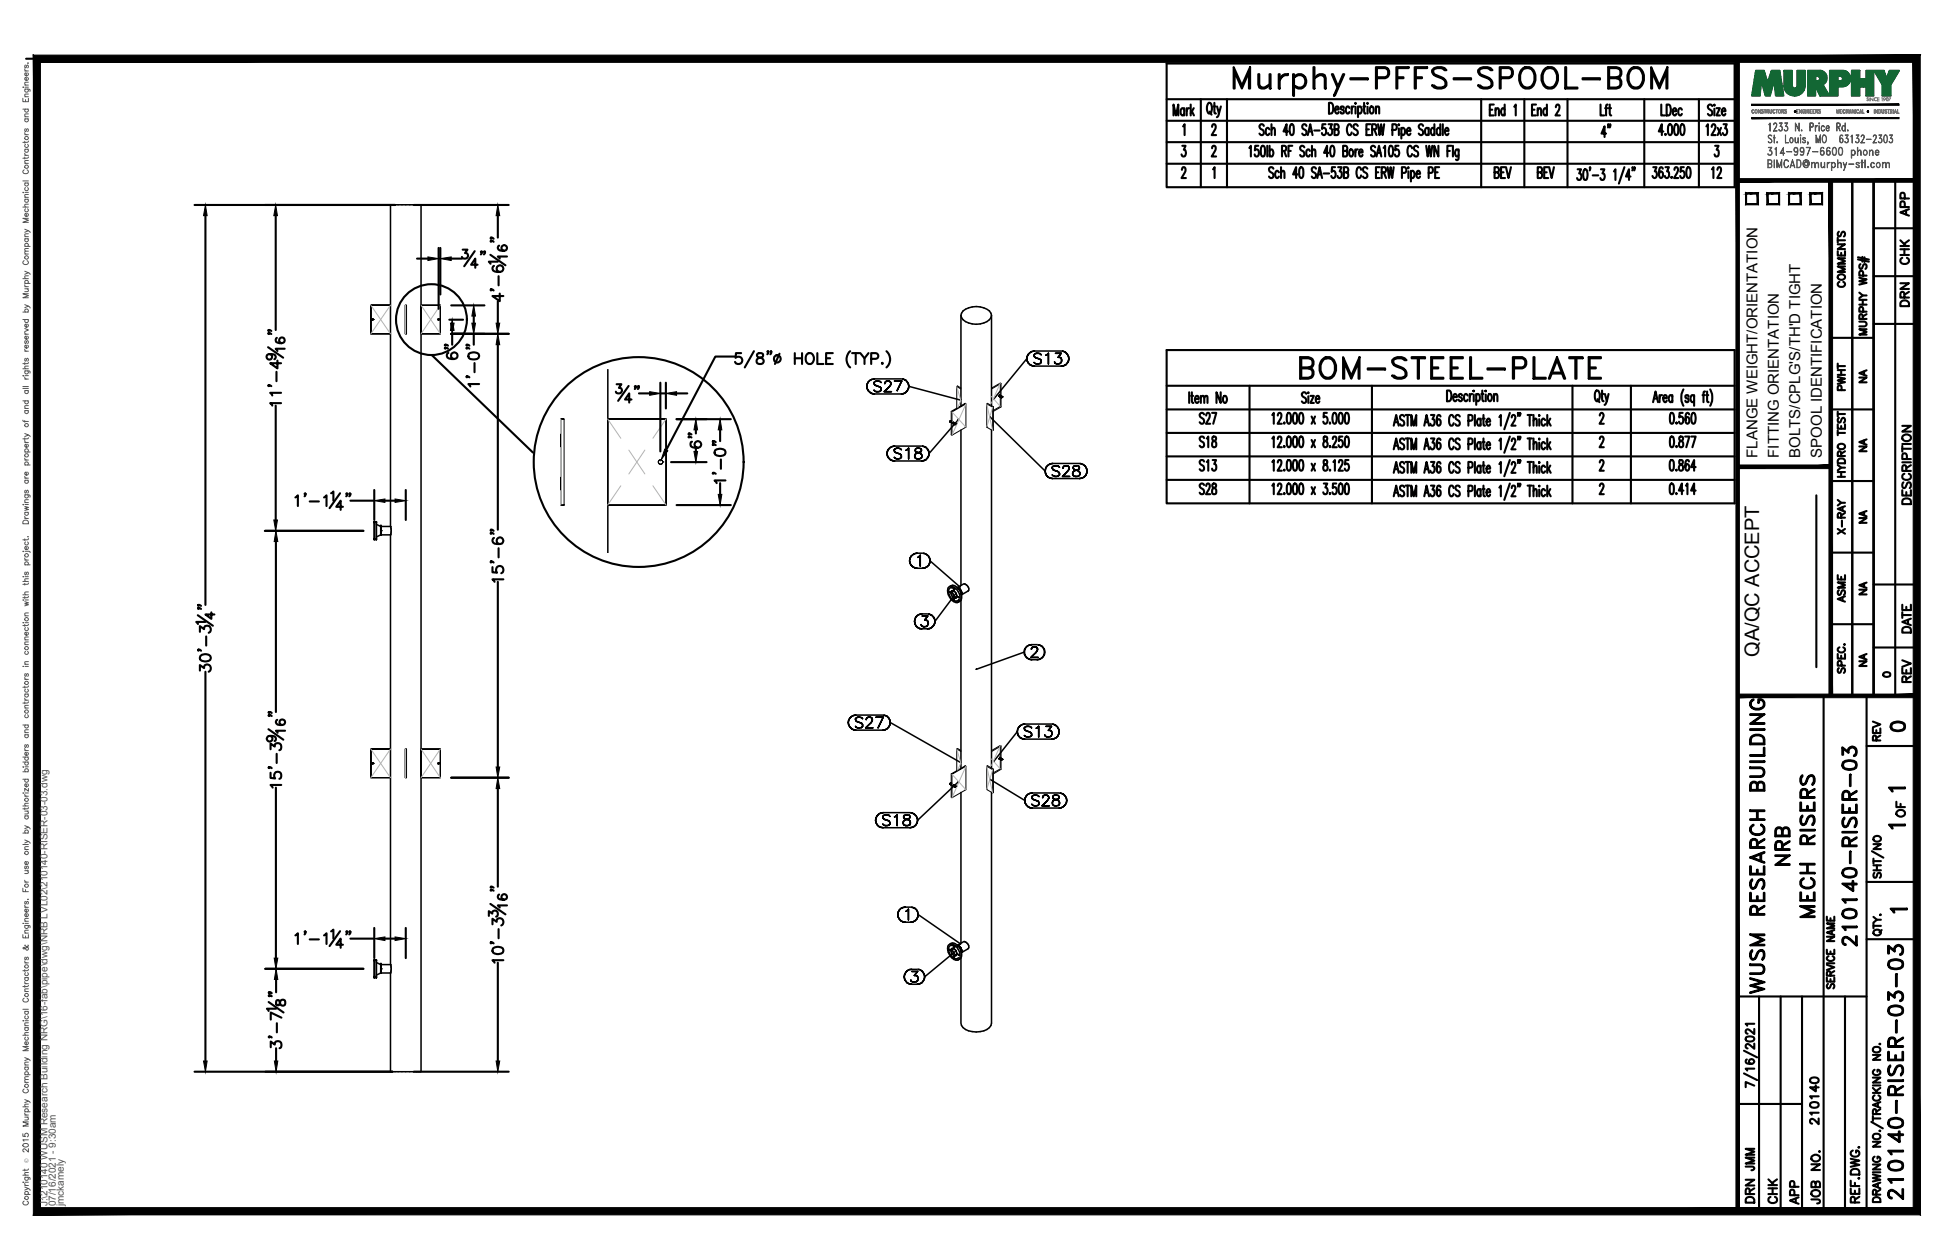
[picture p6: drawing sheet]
<svg xmlns="http://www.w3.org/2000/svg" width="432mm" height="279mm" viewBox="0 0 432 279" stroke-linecap="round" stroke-linejoin="round" font-family="sans-serif">
<defs><g id="words">
<text font-size="10.6" x="272.3" y="22.6">Murphy-PFFS-SPOOL-BOM</text>
<text font-size="8.8" x="286.8" y="85.4">BOM-STEEL-PLATE</text>
<g font-size="6.6">
<text x="397.6" y="193" transform="rotate(-90 397.6 193)">NRB</text>
<text x="403.2" y="204.6" transform="rotate(-90 403.2 204.6)">MECH RISERS</text>
<text x="412.4" y="211" transform="rotate(-90 412.4 211)">210140-RISER-03</text>
<text x="391.9" y="221.5" transform="rotate(-90 391.9 221.5)">WUSM RESEARCH BUILDING</text>
<text x="422.6" y="267.1" transform="rotate(-90 422.6 267.1)">210140-RISER-03-03</text>
</g>
<g font-size="5.3">
<text x="378.2" y="40.6">12</text>
<text x="264.6" y="105.5">S13</text>
<text x="417.7" y="163.3">0</text>
<text x="389.8" y="260.7" transform="rotate(-90 389.8 260.7)">JMM</text>
<text x="389.8" y="267.8" transform="rotate(-90 389.8 267.8)">DRN</text>
<text x="399.7" y="268.1" transform="rotate(-90 399.7 268.1)">APP</text>
</g>
<g font-size="4.9">
<text x="357.7" y="31.8" transform="rotate(-90 357.7 31.8)">4&quot;</text>
<text x="424" y="49" transform="rotate(-90 424 49)">APP</text>
<text x="424" y="59.6" transform="rotate(-90 424 59.6)">CHK</text>
<text x="409.9" y="64.9" transform="rotate(-90 409.9 64.9)">COMMENTS</text>
<text x="424" y="69.1" transform="rotate(-90 424 69.1)">DRN</text>
<text x="409.9" y="87.8" transform="rotate(-90 409.9 87.8)">PWHT</text>
<text x="424.4" y="112.9" transform="rotate(-90 424.4 112.9)">DESCRIPTION</text>
<text x="409.9" y="119.6" transform="rotate(-90 409.9 119.6)">X-RAY</text>
<text x="409.9" y="134.8" transform="rotate(-90 409.9 134.8)">ASME</text>
<text x="424.4" y="141.5" transform="rotate(-90 424.4 141.5)">DATE</text>
<text x="424.4" y="152.4" transform="rotate(-90 424.4 152.4)">REV</text>
<text x="417.7" y="165.5" transform="rotate(-90 417.7 165.5)">REV</text>
<text x="423" y="182.4" transform="rotate(-90 423 182.4)">OF</text>
<text x="403.9" y="250.5" transform="rotate(-90 403.9 250.5)">210140</text>
<text x="394.8" y="268.1" transform="rotate(-90 394.8 268.1)">CHK</text>
<text x="404.3" y="268.1" transform="rotate(-90 404.3 268.1)">JOB NO.</text>
</g>
<g font-size="4.4">
<text x="414.5" y="86.1" transform="rotate(-90 414.5 86.1)">NA</text>
<text x="414.5" y="101.2" transform="rotate(-90 414.5 101.2)">NA</text>
<text x="414.5" y="117.1" transform="rotate(-90 414.5 117.1)">NA</text>
<text x="414.5" y="133" transform="rotate(-90 414.5 133)">NA</text>
<text x="389.9" y="145.7" transform="rotate(-90 389.9 145.7)">QA/QC ACCEPT</text>
<text x="414.5" y="148.9" transform="rotate(-90 414.5 148.9)">NA</text>
</g>
<text font-size="4" x="416.3" y="151.3">0</text>
<g font-size="3.5">
<text x="417.3" y="176.7">1</text>
<text x="417.3" y="184.9">1</text>
<text x="417.7" y="203.6">1</text>
</g>
<g font-size="3.3">
<text x="389.5" y="101.5" transform="rotate(-90 389.5 101.5)">FLANGE WEIGHT/ORIENTATION</text>
<text x="394.3" y="101.5" transform="rotate(-90 394.3 101.5)">FITTING ORIENTATION</text>
<text x="399.1" y="101.5" transform="rotate(-90 399.1 101.5)">BOLTS/CPLG'S/TH'D TIGHT</text>
<text x="403.8" y="101.5" transform="rotate(-90 403.8 101.5)">SPOOL IDENTIFICATION</text>
</g>
<g font-size="2.2" fill="#545454">
<text x="10.5" y="267.5" transform="rotate(-90 10.5 267.5)">J:\210140 WUSM Research Building NRG\16-fab\pipe\dwg\NRB LVL02\210140-RISER-03-03.dwg</text>
<text x="12.4" y="267.5" transform="rotate(-90 12.4 267.5)">07/16/2021 - 9:30am</text>
<text x="14.1" y="267.4" transform="rotate(-90 14.1 267.4)">jmckamely</text>
</g>
<text font-size="1.3" fill="#545454" x="6.3" y="257.9" transform="rotate(-90 6.3 257.9)">Ó</text>
</g></defs>
<!-- layer: AR-STL -->
<g fill="none" stroke="#000" stroke-width=".34">
<path d="M213 69.9v20M219.8 69.9a3.1 3.1 0 0 1-3.4 2 3.1 3.1 0 0 1-3.4-2 3.1 3.1 0 0 1 3.4-1.9 3.1 3.1 0 0 1 3.4 1.9v20M227.6 79.5l.1 .5-.1-.5M227.6 79.5l-7.3 8.9M227.7 79l-.1 .5 .1-.5M228 78.6l-.3 .4 .3-.4M228.3 78.2l-.3 .4 .3-.4M228.8 77.9l-.5 .3 .5-.3M229.2 78.7v.2v-.2M229.2 78.9l.1 .2-.1-.2M229.3 77.8l-.5 .1 .5-.1M229.3 79.1l.1 .1-.1-.1"/>
<path d="M229.3 77.8h5.9M229.4 78.4l-.2 .3 .2-.3M229.4 79.2l.2 .2-.2-.2M229.6 79.4l.7 .2-.7-.2M229.8 78.3l-.4 .1 .4-.1M230.2 78.3h-.4h.4M230.3 79.6l.3 .1-.3-.1M230.6 78.4l-.4-.1 .4 .1M230.6 79.7l.1 .1-.1-.1M230.7 79.8l.1 .2-.1-.2M230.8 78.7l-.2-.3 .2 .3M231.8 78.8l.3-.1-.3 .1"/>
<path d="M232.1 78.7l.3-.4-.3 .4M232.4 78.3v2.4v-2.4M234 78.3h1.2h-1.2M234.6 79.2h.3h-.3M234.9 79.2l.2 .2-.2-.2M235.1 79.4h.1h-.1M235.2 78.3l-.6 .9 .6-.9M235.2 79.4l.1 .4-.1-.4M235.3 79.8v.2v-.2M235.8 77.9l-.6-.1 .6 .1M236.2 78.2l-.4-.3 .4 .3M236.6 78.6l-.4-.4 .4 .4"/>
<path d="M236.8 79l-.2-.4 .2 .4M236.9 79.5l-.1-.5 .1 .5M134.7 81.9v40.7M192.2 85.7v.5v-.5M192.2 85.2v.5v-.5M192.2 86.2l.3 .4-.3-.4M192.5 84.7l-.3 .5 .3-.5M192.5 86.6l.4 .4-.4-.4M192.9 84.3l-.4 .4 .4-.4M192.9 87l.4 .3-.4-.3M193.3 84.1l-.4 .2 .4-.2M193.3 87.3l.5 .1-.5-.1"/>
<path d="M193.7 84.8v.3v-.3M193.7 85.1l.2 .2-.2-.2M193.8 84l-.5 .1 .5-.1M193.8 87.4h6M193.8 84h6M193.9 85.3l.1 .1-.1-.1M194 84.6l-.3 .2 .3-.2M194 86.8l-.3-.3 .3 .3M194 85.4l.2 .1-.2-.1M194.2 85.5l.7 .3-.7-.3M194.3 84.5l-.3 .1 .3-.1M194.3 86.9l-.3-.1 .3 .1"/>
<path d="M194.8 84.5h-.5h.5M194.8 86.9h-.5h.5M194.9 85.8h.2h-.2M195.1 84.6l-.3-.1 .3 .1M195.1 86.8l-.3 .1 .3-.1M195.1 85.8l.1 .2-.1-.2M195.2 86l.1 .2-.1-.2M195.3 84.8l-.2-.2 .2 .2M195.3 86.5l-.2 .3 .2-.3M195.3 86.2v.3v-.3M196 86.9h1.6h-1.6M196.1 85.1v-.2v.2"/>
<path d="M196.1 84.9l.1-.2-.1 .2M196.2 84.7l.2-.1-.2 .1M196.4 84.6l.2-.1-.2 .1M196.6 84.5h.4h-.4M197 99.6l-.3 .5 .3-.5M197 84.5l.3 .1-.3-.1M197.1 85.8l-1.1 1.1 1.1-1.1M197.3 84.6l.1 .1-.1-.1M197.3 99.2l-.3 .4 .3-.4M197.4 85.4l-.3 .4 .3-.4M197.4 84.7l.1 .2-.1-.2M197.5 84.9l-.1 .5z"/>
<path d="M197.8 99l-.5 .2 .5-.2M198.2 99.7v.2v-.2M198.2 99.9l.1 .3-.1-.3M198.3 84.5h1.6h-1.6M198.3 98.9l-.5 .1 .5-.1M198.3 98.9h5.9M198.4 99.5l-.2 .2 .2-.2M198.8 99.4l-.4 .1 .4-.1M199.2 99.4h-.4h.4M199.6 99.5l-.4-.1 .4 .1M199.8 99.7l-.2-.2 .2 .2M199.8 87.4l.5-.1-.5 .1"/>
<path d="M199.9 84.5l-1.2 2.4 1.2-2.4M200.3 84.1l-.5-.1 .5 .1M200.3 87.3l.5-.3-.5 .3M200.8 84.3l-.5-.2 .5 .2M200.8 87l.3-.4-.3 .4M200.8 99.9l.3-.2-.3 .2M201.1 99.7l.3-.3-.3 .3M201.1 84.7l-.3-.4 .3 .4M201.1 86.6l.3-.4-.3 .4M201.4 85.2l-.3-.5 .3 .5M201.4 86.2l.1-.5-.1 .5M201.4 99.4v2.4v-2.4"/>
<path d="M201.5 85.7l-.1-.5 .1 .5 11.5 3.1M202.9 99.7v.2v-.2M202.9 99.9l.1 .3-.1-.3M203 99.5l-.1 .2 .1-.2M203.3 99.4l-.3 .1 .3-.1M203.8 99.4h-.5h.5M204.1 99.5l-.3-.1 .3 .1M204.2 99.7l-.1-.2 .1 .2M204.2 99.9v-.2v.2M204.8 99l-.6-.1 .6 .1M205.3 99.2l-.5-.2 .5 .2M205.6 99.6l-.3-.4 .3 .4"/>
<path d="M212.4 93h.1M212.5 93l-6.6 7.6M213 95.4v34.4M219.5 92.5l12.2 12M219.8 95.4v74.9M227.7 80l.3 .5-.3-.5M228 80.5l.3 .4-.3-.4M228.3 80.9l.5 .2-.5-.2M228.8 81.1l.5 .1-.5-.1M229.3 81.2h5.9M229.4 80.6l-.2-.2 .2 .2M229.8 80.7l-.4-.1 .4 .1"/>
<path d="M230.2 80.7h-.4h.4M230.6 80.6l-.4 .1 .4-.1M230.8 80.4l-.2 .2 .2-.2M230.8 80v.4v-.4M233.8 80.2l.2 .4zM234 80.6l.6 .1zM235 80.6l-.4 .1 .4-.1M235.2 80.4l-.2 .2 .2-.2M235.2 81.2l.6-.1-.6 .1M235.3 80l-.1 .4 .1-.4M235.8 81.1l.4-.2-.4 .2M236.2 80.9l.4-.4-.4 .4"/>
<path d="M236.6 80.5l.2-.5-.2 .5M236.8 80l.1-.5-.1 .5M83 115.7v4M83 115.7v.2zM83 119.7h.4M83.4 116.3l1 .4v1.9M83.4 115.7v4v-4h-.4v4M83.4 119.7h.1M83.4 115.8v.1v-.1M84.3 116.5l.1 .2M84.4 117.7v.9l-1 .5M84.4 116.7v1"/>
<path d="M84.4 117.7v-.3v.3M84.4 117.4v-.2v.2M84.4 117v.2zM84.4 116.8v.2zM84.4 116.7v.2zM84.4 116.7h.1M84.4 118.6h.1M84.4 118.5v.1zM84.4 118.3v.2zM84.4 118.3v-.2v.2M84.4 118.1v-.2v.2M84.4 117.9v-.2v.2"/>
<path d="M84.4 116.7v1.9M84.4 116.8h.1M84.4 116.8v1.8M84.4 118.6h2.2M84.4 116.7h2.2l.1 1-.1 .9M84.5 116.5l-.1 .2M86.6 116.8v-71.4h6.7v192.2h-6.7v-21.9M86.6 118.6v95.3M196.6 100.6l.1 .5-.1-.5M196.7 100.1l-.1 .5 .1-.5M196.7 101.1l.3 .4-.3-.4M197 101.5l.3 .4-.3-.4"/>
<path d="M197.3 101.9l.5 .2-.5-.2M197.8 102.1l.5 .1-.5-.1M198.3 100.2l.1 .1-.1-.1M198.3 102.2h5.9M198.4 101.6l-.2-.2 .2 .2M198.4 100.3l.3 .1-.3-.1M198.7 100.4l.6 .2-.6-.2M198.8 101.8l-.4-.2 .4 .2M199.2 101.8h-.4h.4M199.3 100.6l.3 .1-.3-.1M199.6 101.6l-.4 .2 .4-.2M199.6 100.7l.1 .2-.1-.2"/>
<path d="M199.7 100.9l.1 .2-.1-.2M199.8 101.4l-.2 .2 .2-.2M199.8 101.1v.3v-.3M202.8 101.3v-.3v.3M202.8 101l.1-.3-.1 .3M202.9 101.5l-.1-.2 .1 .2M202.9 100.7l.2-.2-.2 .2M203 101.6l-.1-.1 .1 .1M203 100.2l.2 .1-.2-.1M203.1 100.5l.3-.1-.3 .1M203.2 100.3l.5 .1-.5-.1M203.3 101.8l-.3-.2 .3 .2"/>
<path d="M203.4 100.4l.5-.1-.5 .1M203.7 100.4l.3 .1-.3-.1M203.8 101.8h-.5h.5M203.9 100.3l.2-.1-.2 .1M204 100.5l.2 .2-.2-.2M204.1 101.6l-.3 .2 .3-.2M204.1 100.2l.1-.3-.1 .3M204.2 101.5l-.1 .1 .1-.1M204.2 100.7l.1 .3-.1-.3M204.2 102.2l.6-.1-.6 .1M204.3 101.3l-.1 .2 .1-.2M204.3 101v.3v-.3"/>
<path d="M204.8 102.1l.5-.2-.5 .2M205.3 101.9l.3-.4-.3 .4M205.6 101.5l.3-.4-.3 .4M205.9 100.1l-.3-.5 .3 .5M205.9 101.1v-.5v.5M205.9 100.6v-.5v.5M231.7 104.5l.1 .5-.1-.5M231.8 104l-.1 .5 .1-.5M231.8 105l.2 .4-.2-.4M232 103.5l-.2 .5 .2-.5M232 105.4l.4 .4-.4-.4M232.4 103.1l-.4 .4 .4-.4"/>
<path d="M232.4 105.8l.4 .2-.4-.2M232.8 102.9l-.4 .2 .4-.2M232.8 106l.5 .1-.5-.1M233.2 103.6v.2v-.2M233.2 103.8l.2 .2-.2-.2M233.3 102.8l-.5 .1 .5-.1M233.3 106.1h6M233.3 102.8h6M233.4 104l.1 .2-.1-.2M233.5 103.4l-.3 .2 .3-.2M233.5 105.5l-.3-.2 .3 .2M233.5 104.2l.2 .1-.2-.1"/>
<path d="M233.7 104.3l.7 .2-.7-.2M233.8 103.3l-.3 .1 .3-.1M233.8 105.6l-.3-.1 .3 .1M234.3 103.3h-.5h.5M234.3 105.6h-.5h.5M234.4 104.5l.2 .1-.2-.1M234.6 103.4l-.3-.1 .3 .1M234.6 105.5l-.3 .1 .3-.1M234.6 104.6l.1 .2-.1-.2M234.7 104.8l.2 .2-.2-.2M234.9 103.6l-.3-.2 .3 .2M234.9 105.3l-.3 .2 .3-.2"/>
<path d="M234.9 105v.3v-.3M235.5 105.6h1.6h-1.6M235.6 103.8v-.1v.1M235.6 103.7l.1-.2-.1 .2M235.7 103.5l.2-.1-.2 .1M235.9 103.4l.2-.1-.2 .1M236.1 103.3h.4h-.4M236.5 103.3l.3 .1-.3-.1M236.6 104.5l-1.1 1.1 1.1-1.1M236.8 103.4l.1 .1-.1-.1M236.9 104.2l-.3 .3 .3-.3M236.9 103.5l.1 .2-.1-.2"/>
<path d="M237 103.7l-.1 .5zM237.8 105.2v-.4v.4M237.8 104.8l.1-.2-.1 .2M237.9 105.4l-.1-.2 .1 .2M237.9 103.6v.2v-.2M237.9 103.8l.1 .2-.1-.2M237.9 104.6l.2-.2-.2 .2M238 103.4l-.1 .2 .1-.2M238 105.5l-.1-.1 .1 .1M238 104l.2 .2-.2-.2M238.1 104.4l.3-.1-.3 .1M238.2 104.2l.5 .1-.5-.1"/>
<path d="M238.4 103.3l-.4 .1 .4-.1M238.4 105.6l-.4-.1 .4 .1M238.4 104.3l.5-.1-.5 .1M238.7 104.3l.3 .1-.3-.1M238.8 105.6h-.4h.4M238.8 103.3h-.4h.4M238.9 104.2l.2-.2-.2 .2M239 104.4l.3 .2-.3-.2M239.1 105.5l-.3 .1 .3-.1M239.1 103.4l-.3-.1 .3 .1M239.1 104l.2-.2-.2 .2M239.3 105.4l-.2 .1 .2-.1"/>
<path d="M239.3 103.6l-.2-.2 .2 .2M239.3 104.6l.1 .2-.1-.2M239.3 103.8v-.2v.2M239.3 106.1l.5-.1-.5 .1M239.4 105.2l-.1 .2 .1-.2M239.4 104.8v.4v-.4M239.8 102.9l-.5-.1 .5 .1M239.8 106l.5-.2-.5 .2M240.3 103.1l-.5-.2 .5 .2M240.3 105.8l.4-.4-.4 .4M240.7 103.5l-.4-.4 .4 .4M240.7 105.4l.2-.4-.2 .4"/>
<path d="M240.9 104l-.2-.5 .2 .5M240.9 105v-.5v.5M240.9 104.5v-.5v.5M201.6 124.4l.1 .5-.1-.5M201.7 123.8l-.1 .6 .1-.6M201.7 124.9l.3 .4-.3-.4M202 123.3l-.3 .5 .3-.5M202 125.3l.3 .4-.3-.4M202.3 123l-.3 .3 .3-.3M202.3 125.7l.5 .2-.5-.2M202.7 137.8l.1 .5-.1-.5M202.8 137.3l-.1 .5 .1-.5"/>
<path d="M202.8 138.3l.2 .5-.2-.5M202.8 122.8l-.5 .2 .5-.2M202.8 125.9l.5 .1-.5-.1M203 136.8l-.2 .5 .2-.5M203 138.8l.4 .3-.4-.3M203.3 122.7l-.5 .1 .5-.1M203.3 126h1.2M203.3 122.7h1.2M203.4 136.4l-.4 .4 .4-.4M203.4 139.1l.5 .3-.5-.3M203.4 123.6l.3-.1-.3 .1M203.7 123.5l.3-.4-.3 .4"/>
<path d="M203.9 136.2l-.5 .2 .5-.2M203.9 139.4h.5h-.5M204 123.1v2.4v-2.4M204.2 138.5l.2 .4zM204.4 136.1l-.5 .1 .5-.1M204.4 139.4h1.2M204.4 136.1h1.2M204.4 136.6h1.2h-1.2M204.4 138.9l.7 .1zM204.5 126l.5-.1-.5 .1M205 137.5h.3h-.3M205 122.8l-.5-.1 .5 .1"/>
<path d="M205 125.9l.5-.2-.5 .2M205.3 137.5l.2 .1-.2-.1M205.4 138.9l-.3 .1 .3-.1M205.5 123l-.5-.2 .5 .2M205.5 125.7l.4-.4-.4 .4M205.5 137.6l.1 .1-.1-.1M205.6 139.4h.5h-.5M205.6 136.6l-.6 .9 .6-.9M205.6 138.6l-.2 .3 .2-.3M205.6 137.7l.2 .4-.2-.4M205.8 138.1l-.2 .5zM205.9 123.3l-.4-.3 .4 .3"/>
<path d="M205.9 125.3l.2-.4-.2 .4M206.1 136.2l-.5-.1 .5 .1M206.1 139.4l.4-.3-.4 .3M206.1 123.8l-.2-.5 .2 .5M206.1 124.9v-.5v.5M206.1 124.4v-.6v.6M206.1 124.4l6.7 5.8M206.5 136.4l-.4-.2 .4 .2M206.5 139.1l.4-.3-.4 .3M206.9 136.8l-.4-.4 .4 .4M206.9 138.8l.3-.5-.3 .5M207.2 137.3l-.3-.5 .3 .5"/>
<path d="M207.2 138.3v-.5v.5M210.5 130.1a2.3 2.3 0 0 1 2.3 2.5l-.1 .7-.3 .2M210.8 131.4l-.5-.3 .5 .3M210.8 130.3h.3M211.1 130.3a.8 .8 0 0 0-.8 .3 .8 .8 0 0 0 0 .9 1.87 1.87 0 0 0 2 1.8l.3-.5M211.1 130.3l.6 .4M211.2 131a1.27 1.27 0 0 0 .8 1.4M211.4 132.6v.6v-.6M211.4 131v-.5v.5M211.4 131l.5 .6M211.4 131h-.3a.97 .97 0 0 0 .3 1.6M211.9 131.6l.2 .8-.2 .2h-.5"/>
<path d="M211.9 131.6l-4.7 6.2v-.5v.5M212.1 132.2l.5 .3-.5-.3M212.2 130.3l.3 .2M212.2 130.3l1.4-.8a1.08 1.08 0 0 1 .9 1.6l-1.4 .8v-.8v.2M212.3 130.4h.2M212.4 130.2l.1 .3M212.5 130.4h.1M212.5 130.5l.1 .1M212.5 130.4l.3 .3zM212.5 130.4l.2 .1M212.6 130.2l-.1 .2M212.6 130.6l.4 .6"/>
<path d="M212.7 130.5l.4 .8M212.8 130.1h.1M212.8 130.7l.3 .4zM213 133.1a2.62 2.62 0 0 0-1.9-3.3 1.32 1.32 0 0 0-.9 2.1l.3 .5a1.67 1.67 0 0 0 1.9 1.1M213 133.1l-.6 .4M213 133.1v37.2M213 131.2l.1 .6zM213.1 131.3v.6M188.1 159.7l-.1 .5 .1-.5M188.4 159.2l-.3 .5 .3-.5M188.8 158.9l-.4 .3 .4-.3M189.2 158.7l-.4 .2 .4-.2"/>
<path d="M189.6 159.4v.2v-.2M189.6 159.6l.2 .2-.2-.2M189.7 158.6l-.5 .1 .5-.1M189.7 158.6h6M189.8 159.8l.1 .2-.1-.2M189.9 159.2l-.3 .2 .3-.2M189.9 160h.2h-.2M190.2 159l-.3 .2 .3-.2M190.7 159h-.5h.5M191 159.2l-.3-.2 .3 .2M191.2 159.4l-.2-.2 .2 .2M192 159.6h.1"/>
<path d="M192 159.5l.1-.3-.1 .3M192.1 159.2h.1h-.1M192.2 159.2l.3-.2-.3 .2M192.5 159h.4h-.4M192.9 159l.3 .2-.3-.2M193.2 159.2h.1h-.1M193.3 160l-.3 .3 .3-.3M193.3 159.2l.1 .3-.1-.3M193.4 159.5l-.1 .5zM194.2 159h1.6h-1.6M195.8 159l-1.2 2.4 1.2-2.4M196.2 158.7l-.5-.1 .5 .1"/>
<path d="M196.7 158.9l-.5-.2 .5 .2M197 159.2l-.3-.3 .3 .3M197.3 159.7l-.3-.5 .3 .5M227.1 144.6v.5v-.5M227.1 144.6l-10.7 3.8M227.1 144.1v.5v-.5M227.1 145.1l.3 .5-.3-.5M227.4 143.6l-.3 .5 .3-.5M227.4 145.6l.3 .4-.3-.4M227.7 143.2l-.3 .4 .3-.4M227.7 146l.5 .2-.5-.2M228.2 143l-.5 .2 .5-.2"/>
<path d="M228.2 146.2l.5 .1-.5-.1M228.5 145.8h1.6h-1.6M228.6 144h.1M228.6 143.9l.2-.3-.2 .3M228.7 142.9l-.5 .1 .5-.1M228.7 146.3h1.2M228.7 142.9h1.2M228.8 143.6v-.1v.1M228.8 143.5l.3-.1-.3 .1M229.1 143.4h.4h-.4M229.5 143.4l.3 .1-.3-.1M229.6 144.7l-1.1 1.1 1.1-1.1"/>
<path d="M229.8 143.5l.1 .1-.1-.1M229.9 144.3l-.3 .4 .3-.4M229.9 143.6l.1 .3-.1-.3M229.9 146.3l.5-.1-.5 .1M230 144.1l-.1 .2 .1-.2M230 143.9v.2v-.2M230.4 143l-.5-.1 .5 .1M230.4 146.2l.5-.2-.5 .2M230.9 143.2l-.5-.2 .5 .2M230.9 146l.4-.4-.4 .4M231.3 143.6l-.4-.4 .4 .4M231.3 145.6l.2-.5-.2 .5"/>
<path d="M231.5 144.1l-.2-.5 .2 .5M231.5 145.1v-.5v.5M231.5 144.6v-.5v.5M188 160.2l.1 .5-.1-.5M188.1 160.7l.3 .5-.3-.5M188.4 161.2l.4 .4-.4-.4M188.8 161.6l.4 .2-.4-.2M189.2 161.8l.5 .1-.5-.1M189.7 161.9h6M189.9 161.3l-.3-.2 .3 .2M190.1 160l.7 .3-.7-.3M190.2 161.4l-.3-.1 .3 .1"/>
<path d="M190.7 161.4h-.5h.5M190.8 160.3l.2 .1-.2-.1M191 161.3l-.3 .1 .3-.1M191 160.4l.1 .1-.1-.1M191.1 160.5l.1 .2-.1-.2M191.2 161.1l-.2 .2 .2-.2M191.2 160.7v.4v-.4M191.9 161.4h1.6h-1.6M193 160.3l-1.1 1.1 1.1-1.1M195.7 161.9l.5-.1-.5 .1M196.2 161.8l.5-.2-.5 .2M196.7 161.6l.3-.4-.3 .4"/>
<path d="M197 161.2l.3-.5-.3 .5M197.3 160.7v-.5v.5M197.3 160.2v-.5v.5M197.3 160.2l15.7 8.9M212.4 173.4l-9 8.5-.1-.5 .1 .5M213 175.7v33.5M213 169.1h.1M219.5 172.9h.1M219.5 172.8l7.6 4.7M219.8 175.7v51.2a2.38 2.38 0 0 1-2.5 1.9 4 4 0 0 1-4.2-1.4l-.1-.5v-14.5M220.3 168.8h.1M225.5 162.2l.1 .6-.1-.6"/>
<path d="M225.5 162.2l-5.2 6.6M225.6 161.7l-.1 .5 .1-.5M225.6 162.8l.2 .4-.2-.4M225.8 161.3l-.2 .4 .2-.4M225.8 163.2l.4 .4-.4-.4M226.2 160.9l-.4 .4 .4-.4M226.2 163.6l.4 .2-.4-.2M226.6 160.6l-.4 .3 .4-.3M226.6 163.8l.5 .1-.5-.1M227.1 161.4v.2v-.2M227.1 161.6l.1 .2-.1-.2M227.1 160.6h-.5h.5"/>
<path d="M227.1 177.5l.1 .5-.1-.5M227.1 163.9h6M227.1 160.6h6M227.2 161.8l.1 .2-.1-.2M227.2 177l-.1 .5 .1-.5M227.2 178l.3 .5-.3-.5M227.3 161.1l-.2 .3 .2-.3M227.3 163.3l-.2-.2 .2 .2M227.3 162l.2 .1-.2-.1M227.5 176.5l-.3 .5 .3-.5M227.5 178.5l.3 .3-.3-.3M227.5 162.1l.7 .2-.7-.2"/>
<path d="M227.7 161.1h-.4h.4M227.7 163.4l-.4-.1 .4 .1M227.8 176.1l-.3 .4 .3-.4M227.8 178.8l.5 .3-.5-.3M228.1 161.1h-.4h.4M228.1 163.4h-.4h.4M228.2 162.3l.2 .1-.2-.1M228.3 175.9l-.5 .2 .5-.2M228.3 179.1l.5 .1-.5-.1M228.4 161.1h-.3h.3M228.4 163.3l-.3 .1 .3-.1M228.4 162.4l.1 .1-.1-.1"/>
<path d="M228.5 162.5l.2 .3-.2-.3M228.7 161.4l-.3-.3 .3 .3M228.7 163.1l-.3 .2 .3-.2M228.7 162.8v.3v-.3M228.7 176.6v.3v-.3M228.7 176.9l.1 .2-.1-.2M228.8 175.8l-.5 .1 .5-.1M228.8 179.2h6M228.8 175.8h6M228.8 177.1l.2 .1-.2-.1M229 176.4l-.3 .2 .3-.2M229 178.6l-.3-.3 .3 .3"/>
<path d="M229 177.2l.2 .1-.2-.1M229.2 177.3l.7 .3-.7-.3M229.3 176.3l-.3 .1 .3-.1M229.3 178.7l-.3-.1 .3 .1M229.7 161.5l.2-.1-.2 .1M229.8 176.3h-.5h.5M229.8 178.7h-.5h.5M229.9 177.6l.2 .1-.2-.1M229.9 161.4l.3-.3-.3 .3M230.1 176.4l-.3-.1 .3 .1M230.1 178.6l-.3 .1 .3-.1M230.1 177.7l.1 .1-.1-.1"/>
<path d="M230.2 177.8l.1 .2-.1-.2M230.2 161.1v2.3v-2.3M230.3 176.6l-.2-.2 .2 .2M230.3 178.3l-.2 .3 .2-.3M230.3 178v.3v-.3M231 178.7h1.6h-1.6M231.1 176.9v-.1v.1M231.1 176.8l.1-.2-.1 .2M231.2 176.6l.1-.2-.1 .2M231.3 176.4l.2-.1-.2 .1M231.5 176.3h.5h-.5M231.6 163l.2 .3z"/>
<path d="M231.8 161.1h1.3h-1.3M231.8 163.3l.7 .1zM232 176.3l.2 .1-.2-.1M232.1 177.6l-1.1 1.1 1.1-1.1M232.2 176.4l.2 .2-.2-.2M232.4 177.2l-.3 .4 .3-.4M232.4 176.6l.1 .2-.1-.2M232.4 162h.3h-.3M232.5 176.8l-.1 .4zM232.7 162l.3 .1-.3-.1M232.9 163.3l-.4 .1 .4-.1M233 162.1l.1 .1-.1-.1"/>
<path d="M233.1 161.1l-.7 .9 .7-.9M233.1 163.1l-.2 .2 .2-.2M233.1 162.2l.1 .3-.1-.3M233.1 163.9l.5-.1-.5 .1M233.2 162.8l-.1 .3 .1-.3M233.2 162.5v.3v-.3M233.3 178.3v-.4v.4M233.3 177.9l.1-.2-.1 .2M233.4 178.5l-.1-.2 .1 .2M233.4 176.6v.3v-.3M233.4 176.9l.1 .2-.1-.2M233.4 177.7l.2-.3-.2 .3"/>
<path d="M233.5 176.4l-.1 .2 .1-.2M233.5 178.6l-.1-.1 .1 .1M233.5 177.1l.2 .1-.2-.1M233.6 160.6h-.5h.5M233.6 163.8l.5-.2-.5 .2M233.6 177.4l.4-.1-.4 .1M233.7 177.2l.5 .1-.5-.1M233.8 176.3l-.3 .1 .3-.1M233.8 178.7l-.3-.1 .3 .1M234 177.3l.4-.1-.4 .1M234.1 160.9l-.5-.3 .5 .3M234.1 163.6l.4-.4-.4 .4"/>
<path d="M234.2 177.3l.3 .1-.3-.1M234.3 178.7h-.5h.5M234.3 176.3h-.5h.5M234.4 177.2l.2-.1-.2 .1M234.5 161.3l-.4-.4 .4 .4M234.5 163.2l.2-.4-.2 .4M234.5 177.4l.2 .3-.2-.3M234.6 178.6l-.3 .1 .3-.1M234.6 176.4l-.3-.1 .3 .1M234.6 177.1l.1-.2-.1 .2M234.7 161.7l-.2-.4 .2 .4M234.7 162.8l.1-.6-.1 .6"/>
<path d="M234.7 178.5l-.1 .1 .1-.1M234.7 176.6l-.1-.2 .1 .2M234.7 177.7l.2 .2-.2-.2M234.7 176.9v-.3v.3M234.8 162.2l-.1-.5 .1 .5M234.8 179.2l.5-.1-.5 .1M234.9 178.3l-.2 .2 .2-.2M234.9 177.9v.4v-.4M235.3 175.9l-.5-.1 .5 .1M235.3 179.1l.4-.3-.4 .3M235.7 176.1l-.4-.2 .4 .2M235.7 178.8l.4-.3-.4 .3"/>
<path d="M236.1 176.5l-.4-.4 .4 .4M236.1 178.5l.3-.5-.3 .5M236.4 177l-.3-.5 .3 .5M236.4 178l.1-.5-.1 .5M236.5 177.5l-.1-.5 .1 .5M194.1 181.9l.1 .5-.1-.5M194.2 181.4l-.1 .5 .1-.5M194.2 182.4l.2 .5-.2-.5M194.4 180.9l-.2 .5 .2-.5M194.4 182.9l.4 .3-.4-.3M194.8 180.5l-.4 .4 .4-.4M194.8 183.2l.4 .3-.4-.3"/>
<path d="M195.2 180.3l-.4 .2 .4-.2M195.2 183.5h.6h-.6M195.7 181v.3v-.3M195.7 181.3l.1 .2-.1-.2M195.8 180.2l-.6 .1 .6-.1M195.8 181.5l.1 .1-.1-.1M195.8 183.5h5.9M195.8 180.2h5.9M195.9 180.8l-.2 .2 .2-.2M195.9 183l-.2-.3 .2 .3M195.9 181.6l.2 .1-.2-.1M196.1 181.7l.7 .2-.7-.2"/>
<path d="M196.2 180.7l-.3 .1 .3-.1M196.2 183.1l-.3-.1 .3 .1M196.7 180.7h-.5h.5M196.7 183.1h-.5h.5M196.8 181.9l.2 .2-.2-.2M197 180.8l-.3-.1 .3 .1M197 183l-.3 .1 .3-.1M197 182.1h.1h-.1M197.1 182.1l.2 .3-.2-.3M197.3 181l-.3-.2 .3 .2M197.3 182.7l-.3 .3 .3-.3M197.3 182.4v.3v-.3"/>
<path d="M198.3 181.1l.2-.1-.2 .1M198.5 181l.4-.3-.4 .3M198.9 180.7v2.4v-2.4M200.2 182.6v-.3v.3M200.2 182.3l.1-.2-.1 .2M200.3 182.9l-.1-.3 .1 .3M200.3 181v.3v-.3M200.3 181.3l.1 .2-.1-.2M200.3 182.1l.3-.3-.3 .3M200.4 180.8l-.1 .2 .1-.2M200.4 183l-.1-.1 .1 .1M200.4 181.5l.2 .1-.2-.1"/>
<path d="M200.6 181.8l.3-.1-.3 .1M200.6 181.6l.5 .1-.5-.1M200.8 180.7l-.4 .1 .4-.1M200.8 183.1l-.4-.1 .4 .1M200.9 181.7l.5-.1-.5 .1M201.1 181.7l.4 .1-.4-.1M201.2 183.1h-.4h.4M201.2 180.7h-.4h.4M201.4 181.6l.2-.1-.2 .1M201.5 181.8l.2 .3-.2-.3M201.6 183l-.4 .1 .4-.1M201.6 180.8l-.4-.1 .4 .1"/>
<path d="M201.6 181.5l.1-.2-.1 .2M201.7 182.9l-.1 .1 .1-.1M201.7 181l-.1-.2 .1 .2M201.7 182.1l.1 .2-.1-.2M201.7 181.3v-.3v.3M201.7 183.5h.5h-.5M201.8 182.6l-.1 .3 .1-.3M201.8 182.3v.3v-.3M202.2 180.3l-.5-.1 .5 .1M202.2 183.5l.5-.3-.5 .3M202.7 180.5l-.5-.2 .5 .2M202.7 183.2l.4-.3-.4 .3"/>
<path d="M203.1 180.9l-.4-.4 .4 .4M203.1 182.9l.2-.5-.2 .5M203.3 181.4l-.2-.5 .2 .5M203.3 182.4l.1-.5-.1 .5M83 212.8v4M83 212.8v.3zM83 216.8h.4M83.4 213.4l1 .5v1.9M83.4 212.8v4v-4h-.4v4M83.4 216.8h.1M83.4 212.9v.2v-.2M84.3 213.6l.1 .3"/>
<path d="M84.4 214.8v-.2v.2M84.4 214.6v-.2v.2M84.4 214.4v-.2v.2M84.4 214v.2zM84.4 213.9v.1zM84.4 213.9h.1M84.4 215.8h.1M84.4 215.6v.2zM84.4 215.5v.2zM84.4 215.3v.2zM84.4 215.3v-.2v.2M84.4 215.1v-.3v.3"/>
<path d="M84.4 214.8v1l-1 .4M84.4 213.9v.9M84.4 213.9v1.9M84.4 213.9v1.8M84.4 213.9h2.2M84.5 213.6l-.1 .3M86.6 213.9l.1 .9-.1 1-2.2-.1M199 202.8l.1 .5-.1-.5M199.1 202.3l-.1 .5 .1-.5M199.1 203.3l.2 .5-.2-.5M199.3 201.8l-.2 .5 .2-.5M199.3 203.8l.4 .4-.4-.4"/>
<path d="M199.7 201.5l-.4 .3 .4-.3M199.7 204.2l.4 .2-.4-.2M200.1 201.2l-.4 .3 .4-.3M200.1 204.4l.6 .1-.6-.1M200.4 216.6l.1 .5-.1-.5M200.5 216.1l-.1 .5 .1-.5M200.5 217.1l.3 .5-.3-.5M200.7 201.2h-.6h.6M200.7 204.5h1.2M200.7 201.2h1.2M200.8 215.6l-.3 .5 .3-.5M200.8 217.6l.3 .4-.3-.4"/>
<path d="M200.8 202.1l.2-.1-.2 .1M201 202l.4-.4-.4 .4M201.1 215.3l-.3 .3 .3-.3M201.1 218l.5 .2-.5-.2M201.4 201.6v2.4v-2.4M201.6 215l-.5 .3 .5-.3M201.6 218.2l.5 .1-.5-.1M201.9 204.5l.5-.1-.5 .1M201.9 217.3l.2 .4zM202.1 215h-.5h.5M202.1 218.3h1.2M202.1 215h1.2"/>
<path d="M202.1 215.4h1.3h-1.3M202.1 217.7l.7 .1zM202.4 201.2h-.5h.5M202.4 204.4l.4-.2-.4 .2M202.7 216.3h.3h-.3M202.8 201.5l-.4-.3 .4 .3M202.8 204.2l.4-.4-.4 .4M203 216.3l.3 .1-.3-.1M203.1 217.7l-.3 .1 .3-.1M203.2 201.8l-.4-.3 .4 .3M203.2 203.8l.2-.5-.2 .5M203.3 216.4l.1 .2-.1-.2"/>
<path d="M203.3 218.3l.5-.1-.5 .1M203.4 215.4l-.7 .9 .7-.9M203.4 217.5l-.3 .2 .3-.2M203.4 216.6l.1 .3-.1-.3M203.4 202.3l-.2-.5 .2 .5M203.4 203.3l.1-.5-.1 .5M203.5 216.9l-.1 .6zM203.5 202.8l-.1-.5 .1 .5 9.4 6.5M203.8 215h-.5h.5M203.8 218.2l.5-.2-.5 .2M204.3 215.3l-.5-.3 .5 .3M204.3 218l.3-.4-.3 .4"/>
<path d="M204.6 215.6l-.3-.3 .3 .3M204.6 217.6l.3-.5-.3 .5M204.9 216.1l-.3-.5 .3 .5M204.9 217.1l.1-.5-.1 .5M210.5 209.4a1.67 1.67 0 0 1 1.9 1.2 1.7 1.7 0 0 1 0 2.2M210.8 210.8l-.5-.3 .5 .3M211.2 210.3a1.19 1.19 0 0 0 .8 1.4M211.4 211.9v.6v-.6M211.4 210.4v-.6v.6M211.4 210.4l-.3-.1a.93 .93 0 0 0 .3 1.6M211.4 210.4l.5 .4M211.7 210a.82 .82 0 0 0-1.1-.3 .82 .82 0 0 0-.3 1.1 1.87 1.87 0 0 0 2 1.7l.2-.1"/>
<path d="M211.9 210.8l.2 .9-.3 .2h-.4M211.9 210.8l-6.9 5.8-.1-.5 .1 .5M212.1 211.5l.5 .3-.5-.3M212.3 209.7l.3 .2M212.4 209.6l.1 .2M212.5 209.7h.1M212.5 209.7l-.3-.1 1.4-.8a1.03 1.03 0 0 1 1 .5 1.03 1.03 0 0 1-.1 1.1l-1.4 .8M212.5 209.7h-.2l.4 .1M212.5 209.7l.2 .2M212.6 209.5l-.1 .2M212.6 209.9l.4 .6M212.6 209.9l.2 .1"/>
<path d="M212.7 209.8l.1 .2M212.8 210l.2 .5M212.8 210l.3 .5zM212.8 210l.3 .5M213 212.4l-.6 .4M213 210.5l.1 .6zM213.1 210.5v.2M213.1 210.7v-.2v.7M213.1 210.9h.1M213.1 210.7v.4M213.1 211.3a2.23 2.23 0 0 0-2.3-2.1 1.37 1.37 0 0 0-.6 2l.3 .5a1.67 1.67 0 0 0 1.9 1.1M213.1 211.3l-.1 1.1"/>
</g>
<g fill="#000">
<circle cx="84.4" cy="117.7" r=".17"/>
<circle cx="212.3" cy="130.4" r=".17"/>
<circle cx="213.1" cy="131.8" r=".17"/>
<circle cx="213.1" cy="131.6" r=".17"/>
<circle cx="213.2" cy="131.6" r=".17"/>
<circle cx="84.4" cy="214.8" r=".17"/>
<circle cx="212.3" cy="209.7" r=".17"/>
<circle cx="213.1" cy="211.1" r=".17"/>
<circle cx="213.2" cy="210.9" r=".17"/>
</g>
<g fill="none" stroke="#000" stroke-width=".22">
<path d="M82.2 74h4.4h-4.4M82.2 67.7h4.4h-4.4v6.3v-6.3h4.4v6.3v-6.3v6.3h-4.4zM82.7 70.9h.1M90.1 67.7h-.3v6.3h.3h-.3v-6.3h.3v6.3M93.3 67.7h4.3v6.3h-4.3zM97.4 70.9h.1M97.6 74h-4.3h4.3M97.6 67.7h-4.3h4.3M97.6 67.7v6.3v-6.3M125 92.9h-.7v19.1h.7h-.7v-19.1h.7v19.1M134.7 92.9h12.9v19.1h-12.9zM147.6 92.9h-12.9h12.9"/>
<path d="M147.6 92.9v19.1v-19.1M210.5 93.5l.3 .2M210.5 93.5h.1M210.6 93.5l.2 .2M210.6 93.5h.1M210.7 93.2l.1 .1M210.7 93.2l-.2 .3M210.8 93.3h.1M210.8 91.2l3.1-1.8 .2 .2-3.1 1.7zM210.8 93.7l-.3-.2 .3 .2M210.8 93.3l-.1-.1 .1 .1M210.8 91.2v5.2"/>
<path d="M211 93.8l.7 .4-.7-.4M211 91.3v5.2M211 93.8l.7 .4M211.4 93.6l.5 .3M211.9 93.9l-.5-.3 .4 .3-.1 .3M211.9 94h.1M211.9 93.9l-.2 .3M212.1 85.7l.1-.1 .8 .4M212.2 85.6v.2M213 86.3l-.9-.6v4.8M213.9 94.6l.2 .1-3.1 1.8-.2-.1 .2-.1M213.9 89.4v.2"/>
<path d="M214.1 89.6v5.1M218.7 89.6l1.3 .7v5.2l-1.3-.8zM218.7 89.6l.2-.2 1.3 .8-.2 .1M218.9 89.4v.2M218.9 94.6l-.2 .1M219.8 86l1.9-1.1v2.8M220 95.3l.2 .1-.2 .1M220.2 90.2v5.2M221.3 87.8l.7 .4-.6-.4M221.4 87.8l.6 .4 .2-.2-.6-.4 .6 .3M221.4 87.8l.6 .4M221.5 87.5l.7 .4-.7-.3"/>
<path d="M221.5 87.6l.7 .3M221.7 88v2.1l-1.5 .9M221.7 90.1l.2 .1-1.7 1M221.7 84.9l.2 .1-2.1 1.3M221.9 85v2.8M221.9 88.2v2M222 88.2l-.7-.4 .7 .4M222 88.2h.1M222.2 87.9l-.7-.4 .7 .4-.2 .3-.7-.4 .7 .4M222.2 88h.1M146.9 102.4h.1M147.6 112h-12.9h12.9"/>
<path d="M82.2 172.5h4.4h-4.4M82.2 166.1h4.4h-4.4v6.4v-6.4h4.4v6.4v-6.4v6.4h-4.4zM82.7 169.3h.1M90.1 166.1h-.3v6.4h.3h-.3v-6.4h.3v6.4M93.3 166.1h4.3v6.4h-4.3zM97.4 169.3h.1M97.6 172.5h-4.3h4.3M97.6 166.1h-4.3h4.3M97.6 166.1v6.4v-6.4M210.5 173.9l.3 .2M210.5 173.9h.1M210.6 173.9l.2 .2"/>
<path d="M210.7 173.6l-.2 .3M210.7 173.6l.1 .1M210.7 173.6h.1M210.8 173.7h.1M210.8 171.6l3.1-1.8 .2 .1-3.1 1.8zM210.8 174.1l-.3-.2 .3 .2M210.8 173.7l-.1-.1 .1 .1M210.8 171.6v5.2M211 174.1l.7 .5-.7-.5M211 171.7v5.2M211 174.1l.7 .4M211 174.1l.7 .5"/>
<path d="M211.4 174l.5 .3M211.7 174.5v.1M211.9 174.3l-.5-.3 .4 .3-.1 .2M211.9 174.4h.1M211.9 174.3l-.2 .3M212.1 166.1l.1-.1 .8 .4M212.2 166v.2M213 166.7l-.9-.6v4.8M213.9 175l.2 .1-3.1 1.8-.2-.1 .2-.1M213.9 169.8v.2M214.1 169.9v5.2M218.7 169.9l1.3 .8v5.1l-1.3-.7z"/>
<path d="M218.7 169.9l.2-.1 1.3 .7-.2 .2M218.9 175l-.2 .1M218.9 169.8v.2M219.8 166.4l1.9-1.1v2.7M220 175.6l.2 .2h-.2M220.2 170.5v5.3M221.4 168.2l.6 .4 .2-.2M221.4 168.2l.6 .4M221.5 167.9l.7 .4M221.7 168.4v2.1l-1.5 .9M221.7 170.5l.2 .1-1.7 1M221.7 165.3l.2 .1-2.1 1.3"/>
<path d="M221.9 165.4v2.7M221.9 168.5v2.1M222.2 168.3l-.7-.4 .7 .4-.2 .3-.7-.4 .7 .4M222.2 168.3l-.6-.4 .6 .5M222.2 168.3l-.7-.4 .7 .4M222.2 168.4h.1"/>
<circle cx="82.6" cy="70.9" r=".17"/>
<circle cx="97.2" cy="70.9" r=".17"/>
<circle cx="146.4" cy="102.5" r=".48"/>
<circle cx="82.6" cy="169.3" r=".17"/>
<circle cx="97.2" cy="169.3" r=".17"/>
</g>
<g fill="none" stroke="#b3b3b3" stroke-width=".22">
<path d="M82.2 67.7l4.4 6.3M86.6 67.7l-4.4 6.3M89.8 67.7v6.3v-6.3M93.3 67.7l4.3 6.3M97.6 67.7l-4.3 6.3M124.3 92.9v3.2M124.3 99.3v6.3M134.7 92.9l2.9 4.3M139.4 99.8l3.5 5.3M142.9 99.8l-3.5 5.3M147.6 92.9l-2.9 4.3M211 91.3l3.1 3.4"/>
<path d="M212.1 85.7l.9 3.2M213 88.8l-.7 1.6M214.1 89.6l-3.1 6.9M218.7 89.6l1.3 5.9M219.8 87.9l1.9 2.2M220 90.3l-1.3 4.4M221.7 84.9l-1.9 4.5M124.3 108.8v3.2M137.6 107.7l-2.9 4.3M144.7 107.7l2.9 4.3M82.2 166.1l4.4 6.4M86.6 166.1l-4.4 6.4"/>
<path d="M89.8 166.1v6.4v-6.4M93.3 166.1l4.3 6.4M97.6 166.1l-4.3 6.4M211 171.7l3.1 3.4M212.1 166.1l.9 3.2M213 169.1l-.7 1.7M214.1 169.9l-3.1 7M218.7 169.9l1.3 5.9M219.8 168.3l1.9 2.2M220 170.7l-1.3 4.4M221.7 165.3l-1.9 4.4"/>
</g>
<!-- layer: PS-BDR -->
<g fill="#000" stroke="#000" stroke-width=".22">
<path d="M388.3 26.1v.2l32.6-.2zM388.3 26.3l32.6-.2v.2z"/>
<path d="M388.3 23.1v.3l32.6-.3zM388.3 23.4l32.6-.3v.3z"/>
<path d="M7.4 12.2v257.2l1.6-1.6zM7.4 12.2l1.6 1.6v254zM7.4 12.2l1.6 1.6 416.6-1.6zM9 13.8l416.6-1.6-1.5 1.6zM425.6 12.2l-1.5 1.6 1.5 255.6zM424.1 13.8l1.5 255.6-1.5-1.6zM7.4 269.4h418.2l-1.5-1.6zM9 267.8h415.1l-416.7 1.6z"/>
</g>
<!-- layer: PS-BDR-T -->
<g fill="none" stroke="#000" stroke-width=".47">
<path d="M415.3 40v114.3h-4.7v-114.2v114.2h-4.8v-114.2M387 42.9h2.6v2.4h-2.6zM391.8 42.9h2.6v2.4h-2.6zM396.6 42.9h2.5v2.4h-2.5zM401.3 42.9h2.6v2.4h-2.6zM411.8 57.5l2.5 .5M411.8 57.1l2.5 .5M412.4 58.6a.59 .59 0 0 0-.3 .5 .59 .59 0 0 0 .4 .5l.3-.1 .3-.8 .4-.1a.64 .64 0 0 1 0 1M412.8 57v1M413.3 57.1v1M405.8 74.9h9.5M412.1 71.3l1.4 .1a.52 .52 0 0 1 .2 .6 .52 .52 0 0 1-.4 .4h-1.2"/>
<path d="M412.1 61.6l1.7 .4-1.7 .3 1.7 .4-1.7 .4M412.1 67.5h1.7M412.1 66.5h1.7M412.1 64.9l.8 .6M412.9 70.7l-.1-.9-.4-.1-.3 .3v.7h1.7M412.9 66.5v1M413 69.1l-.1-.9-.5-.1-.3 .3v.7h1.7M413 61.1l-.1-.9-.5-.1-.3 .3v.7h1.7M413.8 73h-1.7l1.7 .6-1.7 .6h1.7M413.8 65.5h-.9l-.8 .6M413.8 69.7l-.9 .5M405.8 90.8h9.5"/>
<path d="M407.4 94.1v1h1.6v-1M407.4 96h1.6M407.4 91.3v1.1M407.4 95.4v1.1M407.4 91.8h1.6M407.4 98.7a.79 .79 0 0 1 1-.3 .79 .79 0 0 1 .5 .9 .78 .78 0 0 1-1 .3 .78 .78 0 0 1-.5-.9zM407.6 92.7a.59 .59 0 0 0-.3 .5 .59 .59 0 0 0 .4 .5l.3-.1 .3-.8 .4-.1a.65 .65 0 0 1 0 1M408.1 94.5v.6M402.6 109.8v38.1M405.8 106.7h9.5M407.4 105.7h1.6M407.4 104.7h1.6"/>
<path d="M407.4 103.1l.7 .6M407.4 102a.9 .9 0 0 1 1.6 .2v.5h-1.6zM408.1 101.1l-.1-.9-.3-.1-.3 .3v.7h1.6M408.1 104.7v1M409 103.7h-.9l-.7 .6M409 100.1l-.9 .5M405.8 122.5h9.5M405.8 138.4h9.5M407.4 145v1h1.6v-1M407.6 148.2a.59 .59 0 0 0-.3 .5 .59 .59 0 0 0 .4 .5l.3-.2 .3-.7 .4-.1a.65 .65 0 0 1 0 1M407.7 143.5a.59 .59 0 0 0-.3 .7 .59 .59 0 0 0 .6 .5h.4a.59 .59 0 0 0 .6-.5 .59 .59 0 0 0-.4-.7M408.1 145.4v.6"/>
<path d="M408.2 147.6l-.1-.9-.4-.2-.3 .4v.7h1.6M408.8 142.9h.2z"/>
</g>
<!-- layer: PS-DIM -->
<path d="M5.8 13h419" fill="none" stroke="#000" stroke-width=".47"/>
<!-- layer: 0 -->
<g fill="none" stroke="#000" stroke-width=".47">
<path d="M415.3 40v114.3M420.1 40v114.3M415.3 50.6h9.5M415.3 61.2h9.5M415.3 71.8h9.5M415.3 129.6h9.5M415.3 143.6h9.5M386.6 238l2.9 1.5M386.6 233l2.9 1.5M387 230l.8-.2a.85 .85 0 0 1 1.1 .6 1.14 1.14 0 0 1-1.9 0zM387.2 234.9a.49 .49 0 0 0-.2 .8 1.15 1.15 0 0 0 1.9-.3 .56 .56 0 0 0-.6-.6 .56 .56 0 0 0-.6 .5 .56 .56 0 0 0 .5 .6M388.9 237h-1.9l.3 .4"/>
<path d="M388.9 231.4v1.2l-1-.8-.6-.3-.3 .2v.5l.4 .3M388.9 228.2v1.1l-1-.8-.6-.3-.3 .2v.5l.4 .3M388.9 227h-1.9l.3 .4M388.9 240.7l-1.9-.8v1.2"/>
</g>
<g fill="#000" stroke="#000" stroke-width=".22">
<path d="M384.8 13l.8 255.6v-255.6zM384.8 13l.8 255.6h-.8z"/>
<path d="M385.2 39.6v.8l39.6-.8zM385.2 40.4l39.6-.8v.8z"/>
<path d="M424.5 40l.8 114.3v-114.3zM424.5 40l.8 114.3h-.8z"/>
<path d="M385.2 153.9v.8l39.6-.8zM385.2 154.7l39.6-.8v.8z"/>
</g>
<!-- layer: PS-LOGO -->
<g fill="none" stroke="#545454" stroke-width=".22">
<path d="M5.1 19.3h.1zM5.5 19.8h.9l.2 .1v.4M5.5 15.3v.3l.3 .1M5.5 18.9h.8M5.5 15.7h.8M5.5 19.3h.8M5.7 19.8a.38 .38 0 0 0-.1 .5 .38 .38 0 0 0 .6 0 .38 .38 0 0 0-.1-.5M5.7 14.4l-.2 .3v.3h.3l.1-.4 .2-.2 .2 .3-.2 .4M6.1 17.2a.38 .38 0 0 1 .1 .5 .38 .38 0 0 1-.6 0 .38 .38 0 0 1 .1-.5h.1v.7M6.1 16.2a.38 .38 0 0 1 .1 .5 .38 .38 0 0 1-.6 0 .38 .38 0 0 1 .1-.5h.1v.6M6.2 13.9v.1zM6.3 18.2l-.8 .1v.3l.2 .3"/>
<path d="M5.1 21.8v.7h1.2v-.7M5.1 24.2h1.2M5.4 37.7a.43 .43 0 0 0-.3 .5 .43 .43 0 0 0 .4 .3h.3a.43 .43 0 0 0 .5-.3 .43 .43 0 0 0-.3-.5M5.5 34v.3l.3 .1M5.5 29.4v.3l.3 .2M5.5 31.3v.4M5.5 34.8v.4M5.5 36.2h.8M5.5 34.4h.8M5.5 33.1h.8M5.5 29.9h.8M5.5 26.4h.8"/>
<path d="M5.5 25.9h.8M5.5 21.4h.8M5.7 33.1a.38 .38 0 0 0-.1 .5 .38 .38 0 0 0 .6 0 .38 .38 0 0 0-.1-.5M5.7 32a.4 .4 0 0 0-.1 .6 .4 .4 0 0 0 .6 0 .4 .4 0 0 0-.1-.6M5.7 28.6l-.2 .2v.3h.3l.1-.4 .2-.1 .2 .2-.2 .4M5.7 26.4a.38 .38 0 0 0-.1 .5 .38 .38 0 0 0 .6 0 .38 .38 0 0 0-.1-.5M5.7 24.2a.38 .38 0 0 0-.1 .6 .38 .38 0 0 0 .6 0 .38 .38 0 0 0-.1-.6M5.7 22.1v.4M6.3 35.6h-.8v.3l.2 .3M6.3 34.8l-.3 .3h-.9M6.3 31.3l-.3 .3h-.9M6.3 25.3h-.8v.3l.2 .3"/>
<path d="M6.3 20.9h-.8v.3l.2 .2M391.9 34.2l.2 .2M392 36.3l.6-.1v-.6l-.6-.1v1.6l.6-.1v-.6h-.6M392.1 30a.44 .44 0 0 1 .7 .2 .38 .38 0 0 0-.6-.2 .38 .38 0 0 0-.1 .5l.4 .3a.46 .46 0 0 1 .2 .7 .46 .46 0 0 1-.7-.1 .41 .41 0 0 0 .6 .1 .41 .41 0 0 0 0-.6l-.6-.4zM392.3 33.3a.53 .53 0 0 1 .5 .8 .53 .53 0 0 1-.9 0 .47 .47 0 0 0 .7 .2l.2-.3M392.4 27.2l-.1 1.9v-1.7l-.2 .2zM392.4 36.3l.3 .1v.6l-.8 .2v-1.8l.8 .2v.6l-.3 .2M392.5 33.4a.51 .51 0 0 1 .3 .5 .51 .51 0 0 1-.3 .5M392.7 32.8l-.7-.1h.8l-.5 .7M392.7 32.7l-.5 .7 .4 .1 .2 .3M393.1 30.5l.4 .1zM393.1 29l.8 .1h-.8l.7-1.3-.2-.5h-.2l-.3 .4 .1-.3a.39 .39 0 0 1 .6 0 .39 .39 0 0 1 0 .5l-.7 1.2"/>
<path d="M393.3 35.4v1.8zM393.3 29.9v1.8zM393.4 33l.4-.3v1.7l-.1-1.6zM393.9 35.4l.5 1.5 .6-1.5v1.8l-.1-1.4-.5 1.4-.5-1.4v1.4zM393.9 31.4l.1 .3zM393.9 31.5l.1 .1zM394.4 28.8l.1 .2M394.7 27.9a.55 .55 0 0 1 .4 .7 .55 .55 0 0 1-.7 .4l-.1-.3 .4 .3 .3-.4M394.7 33.9l.9 .1h-1l.7-1.3v1.7v-1.5l-.6 1.1M394.8 28l.2 .5-.2 .5M395 27.3l-.6-.1h.6l-.3 .8M395 27.2l-.4 .8 .4 .1v.3"/>
<path d="M395.5 28.8l.2 .2M395.7 35.5a.47 .47 0 0 1 .7 .3l-.3-.3h-.3a1.08 1.08 0 0 0 0 1.6h.3l.3-.3a.44 .44 0 0 1-.4 .4 .44 .44 0 0 1-.5-.4l-.1-.7zM395.8 29.9v1.7l.7 .1h-.7zM395.8 27.9a.55 .55 0 0 1 .5 .7 .55 .55 0 0 1-.7 .4l-.1-.3 .4 .3 .4-.4M396 28l.3 .5-.3 .5M396 33.6l1.2 .1zM396.2 27.3l-.6-.1h.7l-.5 .8M396.2 27.2l-.4 .8 .3 .1 .2 .3M396.9 30.6a.57 .57 0 0 1 .7 .4 .57 .57 0 0 1-.4 .7l-.3-.1-.2-.4zM396.9 36.8h.8M397 30.6a.52 .52 0 0 1 .4 .5 .52 .52 0 0 1-.4 .5l-.2-.4zM397 36.7h.7"/>
<path d="M397.3 35.4l.6 1.8-.6-1.5-.5 1.5zM397.7 33.3l.3 .4 .3-.1 .2-.3M397.7 33.1l.3-.3h.3l.2 .3M397.8 34.3h.5M397.9 30.5l.1 1 .3 .1 .3-.2-.3 .3-.3-.1-.1-.2zM398 27.2l.8 1.6v-1.6v1.9l-.8-1.6v1.6zM398 32.8l-.3 .4 .3 .5M398.2 32.8a1.22 1.22 0 0 1 .1 1.6M398.3 35.4h.5a1.05 1.05 0 0 1 0 1.8h-.5zM398.3 35.5a.84 .84 0 0 1 .9 .5 .84 .84 0 0 1-.2 .9l-.7 .2zM398.5 33.5l-.2 .2a.49 .49 0 0 1-.6-.2 .49 .49 0 0 1 .1-.6 .49 .49 0 0 1 .7 0v.4a.81 .81 0 0 1-.5 1.1l-.3-.2 .1 .2M398.5 33.3l-.3 .4"/>
<path d="M398.6 30.5v1.2zM399 30l.1-.1v.3zM399.1 33.3l.3 .4 .3-.1 .1-.3M399.1 33.1l.3-.3h.3l.1 .3M399.1 30h.1M399.1 30.5v1.2zM399.1 34.3h.6M399.4 28.8v.3l-.1-.1zM399.4 28.9h.1M399.4 32.8a.51 .51 0 0 0-.3 .4 .51 .51 0 0 0 .3 .5M399.5 32.8a1.22 1.22 0 0 1 .1 1.6M399.6 31.5h.6"/>
<path d="M399.6 30.8l.6 .6-.2 .3-.4-.1v-.2l.1 .2M399.6 30.7h.6M399.7 30.6v.3M399.8 33.5l-.1 .2a.5 .5 0 0 1-.7-.5 .5 .5 0 0 1 .7-.4l.2 .5a.83 .83 0 0 1-.5 1.1l-.3-.2 .1 .2M399.8 33.3l-.3 .4M399.9 35.6a.74 .74 0 0 1 1 .2 .74 .74 0 0 1-.1 1l-.1-1 .1 .9a.68 .68 0 0 0-.3-1.2 .68 .68 0 0 0-.8 .9 .66 .66 0 0 0 .4 .7 .66 .66 0 0 0 .7-.2 .7 .7 0 0 1-.9 .1 .7 .7 0 0 1-.2-.8zM400 36l.2-.2 .4 .1 .1 .2-.5-.2-.2 .3 .1 .4 .4 .1 .2-.2-.1 .2-.4 .1-.2-.2zM400.1 30.6l.1 .2-.2-.3-.4 .1v.2l.6 .5M400.1 31.2v.4M400.7 31.5h.1M400.8 31.9l-.1-.5 .1 .4-.2 .2M400.8 31.7v.1"/>
<path d="M401.3 28.1l.6-.1v-.6l-.6-.1-.1 1.8v-1.9h.5l.2 .4v.4l-.2 .2h-.4M401.3 32.7l-.7 1.7 .7-1.7h-.9l.9 .1M401.6 36v1.2zM401.8 33.6l1.2 .1zM401.8 36.1h.5l.1 1.1-.2-1-.3-.1-.3 .3zM402.4 27.8v1.3zM402.5 29.9l.5 1.5 .5-1.5v1.8l-.1-1.4-.4 1.4-.4-1.4-.1 1.4zM402.6 36.1h.4l.1 1.1-.1-1-.3-.1-.3 .3zM402.6 27.9l.3-.1-.3 .2-.2 .4zM403.2 27.2l.1 .1v.2zM403.2 27.3h.1M403.2 27.8l.1 1.3z"/>
<path d="M403.5 34l.4 .4 .3-.1 .1-.3M403.5 33.8l.4-.4 .3 .1 .1 .3M403.6 36l.2 1 .3 .1 .3-.2-.3 .3-.4-.1zM403.7 32.8h.5M403.8 32.8l-.2 .2a1.17 1.17 0 0 0 .2 1.4M403.8 27.9l.4-.1 .2 .4-.2-.3a.54 .54 0 0 0-.4 .6 .54 .54 0 0 0 .4 .5l.2-.3-.2 .4h-.2l-.3-.5zM403.8 33.4l-.3 .5M404.1 33.4l.2 .5-.2 .5M404.1 30l.2-.1a.95 .95 0 0 1 .6 .9 .95 .95 0 0 1-.6 .9 1.24 1.24 0 0 1-.2-1.7zM404.1 30.1l.2-.1a.87 .87 0 0 1 .5 .8 .87 .87 0 0 1-.5 .8 1.19 1.19 0 0 1-.2-1.5zM404.2 32.8l.1 .1-.4-.2a1.42 1.42 0 0 0-.2 1.7 .49 .49 0 0 0 .6-.2 .49 .49 0 0 0-.1-.7 .49 .49 0 0 0-.7 .1M404.4 36l.1 1.2z"/>
<path d="M404.8 28.4h.6l-.2-.5a.54 .54 0 0 0-.4 .6 .54 .54 0 0 0 .4 .5l.2-.3-.2 .4a.63 .63 0 0 1-.4-.6 .63 .63 0 0 1 .4-.7l.3 .7h-.7M404.9 34l.3 .4 .3-.1 .2-.3M404.9 33.8l.3-.4 .3 .1 .2 .3M405 36l.1 1.2zM405.1 32.8h.5M405.1 32.8l-.1 .2a1.17 1.17 0 0 0 .2 1.4M405.2 33.4l-.3 .5M405.3 36.1l.3-.1-.5 .5zM405.4 33.4l.3 .5-.3 .5M405.5 32.8l.2 .1a.36 .36 0 0 0-.6-.1l-.2 .6v.8l.2 .2a.49 .49 0 0 0 .6-.2 .49 .49 0 0 0-.1-.7 .49 .49 0 0 0-.7 .1M406 36v1.8zM406.2 36.1a.53 .53 0 0 1 .7 .5 .53 .53 0 0 1-.7 .5l-.2-.2 .3 .2a.51 .51 0 0 0 .5-.5 .51 .51 0 0 0-.5-.5l-.3 .2z"/>
<path d="M406.3 32.8l.4-.1a1.13 1.13 0 0 1 0 1.7h-.1a1.28 1.28 0 0 1-.3-1.6zM406.3 34.3h.6M406.3 32.8h.6M406.4 32.8l-.2 .6 .2 1M406.8 32.8l.2 .6-.2 1M407.2 28.1l.6-.1v-.6l-.6-.1-.1 1.8v-1.9l.7 .1 .1 .7-.3 .2h-.4M407.3 35.4l.1 1.8zM407.5 28.2l.4 .9-.3-.9M407.6 36.1h.5l.1 1.1-.2-1-.3-.1-.3 .3zM407.7 32.8l.3-.1a1.13 1.13 0 0 1 0 1.7h-.1a1.28 1.28 0 0 1-.2-1.6zM407.7 34.3h.5M407.7 32.8h.5"/>
<path d="M407.8 32.8l-.2 .6 .2 1M407.8 31.3l.3 .3 .4-.3M407.8 31l.3-.3 .4 .3M408 30.1h.4M408 30l-.1 .3a1.28 1.28 0 0 0 .2 1.3M408.1 30.7l-.3 .4M408.2 32.8l.2 .6-.2 1M408.2 30.7l.3 .4-.3 .5M408.4 30l.1 .2a.33 .33 0 0 0-.5-.2l-.2 .7 .2 .9a.48 .48 0 0 0 .5-.5 .48 .48 0 0 0-.5-.4l-.2 .1M408.5 27.9l.3-.1 .2 .3-.2-.2a.54 .54 0 0 0-.5 .6 .54 .54 0 0 0 .5 .5l.2-.2-.2 .3-.5-.3zM409 27.2l.1 1.9zM409 37l-.5-1 .5 1.2"/>
<path d="M409 31.4l.1 .2M409.2 30.7l.4 .1 .1 .2M409.3 30.6a.53 .53 0 0 1 .4 .6 .53 .53 0 0 1-.7 .4v-.2a.36 .36 0 0 0 .6 .1l.1-.2M409.3 36l-.6 1.8zM409.4 30.7l.3 .4-.3 .5M409.6 28.8v.3zM409.6 28.9v.1zM409.6 30l-.6-.1h.7l-.4 .8M409.6 29.9l-.4 .8M409.8 36.4h1.1zM410.4 33.3v1.7zM410.6 33.3a.53 .53 0 0 1 .7 .6 .53 .53 0 0 1-.7 .5l-.2-.2 .3 .2a.51 .51 0 0 0 .5-.5 .51 .51 0 0 0-.5-.6l-.3 .2z"/>
<path d="M410.6 29.9l-.1 1.8v-1.6l-.2 .2zM411.3 31.4l.2 .2M411.5 37h.6M411.5 36.4l.6 .3v.2a.38 .38 0 0 1-.3 .3 .38 .38 0 0 1-.4-.3l.2 .2M411.5 36.2h.6M411.6 36.1v.3M411.6 30.6a.52 .52 0 0 1 .5 .6 .52 .52 0 0 1-.7 .4l-.1-.2a.36 .36 0 0 0 .6 .1l.2-.2M411.7 32.7l.1 1.7zM411.8 30.7l.3 .4-.1 .3-.2 .2M412 36.1l.1 .2a.38 .38 0 0 0-.3-.3 .38 .38 0 0 0-.4 .3l.7 .5M412 36.7v.4M412 33.3h.5v1.1v-.8l-.2-.3-.5 .3z"/>
<path d="M412 30l-.6-.1h.7l-.5 .8M412 29.9l-.4 .8 .3 .1 .2 .2M412.5 36l.5 .1zM412.5 31.6l.8 .1h-.8l.7-1.3-.2-.4h-.2l-.3 .3 .1-.2a.39 .39 0 0 1 .6-.1 .39 .39 0 0 1 0 .6l-.7 1.1M412.7 35.4l.1 1.8zM413.2 33.3a.54 .54 0 0 1 .7 .6 .54 .54 0 0 1-.7 .5l-.2-.5zM413.4 35.4l.1 1.8zM413.7 30.8l1 .1zM414 36.9l.2 .1-.1 .2zM414 37l.1 .1zM414.4 33.3v1.1zM414.6 33.3h.5l.1 1.1-.1-1-.3-.1-.4 .3z"/>
<path d="M414.7 36.3l.3-.3 .4 .1v.3v-.2a.46 .46 0 0 0-.7 .4 .46 .46 0 0 0 .7 .4v-.1l-.2 .3a.59 .59 0 0 1-.5-.3 .59 .59 0 0 1 0-.6zM415.2 31.6l.8 .1h-.9a1.94 1.94 0 0 0 .8-1.4l-.2-.3h-.3l-.2 .3 .1-.2 .4-.2 .2 .5-.7 1.3M415.7 33.8h.7l-.2-.5a.48 .48 0 0 0-.5 .6 .48 .48 0 0 0 .6 .4l.1-.2-.1 .3a.53 .53 0 0 1-.6-.5 .53 .53 0 0 1 .6-.6l.2 .6h-.8M416 36.3l.1-.2a.53 .53 0 0 1 .7 .5 .53 .53 0 0 1-.7 .5l-.1-.2zM416.4 31.4l.2 .2M416.7 30.6a.53 .53 0 0 1 .5 .6 .53 .53 0 0 1-.7 .4l-.2-.2 .5 .2 .3-.3M416.9 30.7l.2 .4-.2 .5M417.1 30l-.6-.1h.6l-.4 .8M417.1 29.9l-.5 .8 .4 .1 .1 .2M417.3 36l.1 1.2zM417.5 36.1h.5l.1 1.1-.1-.8-.2-.3-.4 .3zM417.7 30l.3-.1a1.32 1.32 0 0 1 0 1.8l-.3-.1-.2-.7z"/>
<path d="M417.7 31.5h.5M417.7 30.1h.5M417.8 30l-.2 .7 .2 .9M418.2 30l.1 .7-.1 .9M418.3 36.1h.4l.1 1.1-.1-1-.3-.1-.3 .3zM418.8 31.4l.2 .2M419.1 30.6a.53 .53 0 0 1 .4 .6 .53 .53 0 0 1-.7 .4v-.2a.36 .36 0 0 0 .6 .1l.1-.2M419.3 30.7l.2 .4-.2 .5M419.4 30l-.6-.1h.7l-.4 .8M419.4 29.9l-.4 .8 .4 .1 .1 .2M5.1 42.7h.1zM5.1 45.9h1.2"/>
<path d="M5.1 40.1h1.2M5.4 57.8a.43 .43 0 0 0-.3 .5 .43 .43 0 0 0 .4 .4h.3a.43 .43 0 0 0 .5-.4 .43 .43 0 0 0-.3-.5M5.5 50.8l.8 .4-.8 .3M5.5 56.3h.8M5.5 54.6h1.2M5.5 52.9h.8M5.5 52.5h.8M5.5 44.2h.8M5.5 43.8h.8M5.5 40.6h.8M5.5 42.7h.8M5.7 54.6a.38 .38 0 0 1-.1-.5 .38 .38 0 0 1 .6 0 .38 .38 0 0 1-.1 .5"/>
<path d="M5.7 52.9a.38 .38 0 0 0-.1 .6 .38 .38 0 0 0 .6 0 .38 .38 0 0 0-.1-.6M5.7 46.3a.38 .38 0 0 0-.1 .6 .38 .38 0 0 0 .6 0 .38 .38 0 0 0-.1-.6M5.7 44.2a.38 .38 0 0 0-.1 .5 .38 .38 0 0 0 .6 0 .38 .38 0 0 0-.1-.5M5.7 41.6a.38 .38 0 0 0-.1 .6 .38 .38 0 0 0 .6 0 .38 .38 0 0 0-.1-.6M5.7 40.6a.38 .38 0 0 0-.1 .5 .38 .38 0 0 0 .6 0 .38 .38 0 0 0-.1-.5M6.1 47.3a.38 .38 0 0 1 .1 .6 .38 .38 0 0 1-.6 0 .38 .38 0 0 1 .1-.6h.1v.7M6.3 55.7l-.8 .1v.2l.2 .3M6.3 55.1h-.8v.3l.2 .3M6.3 51.8l-.8 .1v.3l.2 .3M6.3 51.2l.4 .4M6.3 48.4h-1.2l1.2 .4-1.2 .5h1.2M6.3 45.3h-.8v.3l.2 .3"/>
<path d="M6.3 43.1l-.8 .1v.3l.2 .3M5.1 70.9h1.2M5.1 69.2h1.2M5.1 61.8h1.2M5.5 77.4v.3l.3 .2M5.5 73.7v.2l.3 .2M5.5 72.8l.8 .4-.8 .3M5.5 67.5l.8 .4-.8 .3M5.5 63.1v.3l.3 .2M5.5 60.1l.8 .4-.8 .3M5.5 77.9h.8M5.5 74.1h.8"/>
<path d="M5.5 64h.8M5.5 63.6h.8M5.5 62.9h1.2M5.7 79.4l-.2 .3v.3h.3l.1-.4 .2-.2 .2 .3-.2 .4M5.7 75.6l-.2 .2v.3h.3l.1-.4 .2-.1 .2 .2-.2 .4M5.7 70.9a.38 .38 0 0 0-.1 .5 .38 .38 0 0 0 .6 0 .38 .38 0 0 0-.1-.5M5.7 69.2a.38 .38 0 0 1-.1-.6 .38 .38 0 0 1 .6 0 .38 .38 0 0 1-.1 .6M5.7 62.9a.38 .38 0 0 1-.1-.6 .38 .38 0 0 1 .6 0 .38 .38 0 0 1-.1 .6M6 64l.3 .3-.1 .3-.7 .1M6.1 76.5a.38 .38 0 0 1 .1 .6 .38 .38 0 0 1-.6 0 .38 .38 0 0 1 .1-.6h.1v.7M6.1 74.5a.38 .38 0 0 1 .1 .6 .38 .38 0 0 1-.6 0 .38 .38 0 0 1 .1-.6h.1v.7M6.1 71.9a.38 .38 0 0 1 .1 .5 .38 .38 0 0 1-.6 0 .38 .38 0 0 1 .1-.5h.1v.6"/>
<path d="M6.3 67.9l.4 .4M6.3 65.1h-1.2l1.2 .5-1.2 .4h1.2M6.3 61.2h-.8v.3l.2 .3M6.3 60.5l.4 .4M5.1 93.2l.2 .3h1M5.1 83.3h.1zM5.1 88.9h1.2M5.1 86.1h1.2M5.1 85.7h1.2M5.1 81.8h1.2M5.5 97.6v.3l.3 .2M5.5 96.1l.8 .4-.8 .3"/>
<path d="M5.5 83.6v.3l.3 .2M5.5 82.2l1 .1 .1 .4M5.5 80.4v.4M5.5 93.2v.4M5.5 97.1v.4M5.5 98.1h.8M5.5 91h.8M5.5 90.6h.8M5.5 86.6h.8M5.5 84.1h.8M5.5 83.3h.8M5.7 91a.38 .38 0 0 0-.1 .6 .38 .38 0 0 0 .6 0 .38 .38 0 0 0-.1-.6"/>
<path d="M5.7 88.9a.38 .38 0 0 0-.1 .5 .38 .38 0 0 0 .6 0 .38 .38 0 0 0-.1-.5M5.7 86.6a.38 .38 0 0 0-.1 .6 .38 .38 0 0 0 .6 0 .38 .38 0 0 0-.1-.6M5.7 82.2a.38 .38 0 0 0-.1 .6 .38 .38 0 0 0 .6 0 .38 .38 0 0 0-.1-.6M6.1 98.5a.38 .38 0 0 1 .1 .6 .38 .38 0 0 1-.6 0 .38 .38 0 0 1 .1-.6h.1v.7M6.3 97.1l-.3 .2h-.9M6.3 96.5l.4 .3M6.3 89.9l-.8 .1v.3l.2 .3M6.3 81.2h-.8v.3l.2 .3M6.3 80.4l-.3 .2h-.9M5.1 111.9h.1zM5.2 115.6a.69 .69 0 0 1 1.1 .1v.4h-1.2zM5.5 114.5v.3l.3 .2"/>
<path d="M5.5 112.3l.8 .2-.8 .2 .8 .3-.8 .2M5.5 109.7h.9l.2 .1v.5M5.5 105.6v.3l.3 .1M5.5 101.6v.2l.3 .2M5.5 119.5v.4M5.5 115h.8M5.5 113.6h.8M5.5 111.4h.8M5.5 106.5h.8M5.5 106h.8M5.5 103.1h1.2M5.5 102h.8"/>
<path d="M5.5 100.2h1.2M5.5 111.9h.8M5.7 113.6a.38 .38 0 0 0-.1 .6 .38 .38 0 0 0 .6 0 .38 .38 0 0 0-.1-.6M5.7 109.7a.4 .4 0 0 0-.1 .6 .4 .4 0 0 0 .6 0 .4 .4 0 0 0-.1-.6M5.7 108.7l-.2 .3v.3h.3l.1-.4 .2-.2 .2 .3-.2 .3M5.7 106.5a.38 .38 0 0 0-.1 .6 .38 .38 0 0 0 .6 0 .38 .38 0 0 0-.1-.6M5.7 103.1a.38 .38 0 0 1-.1-.5 .38 .38 0 0 1 .6 0 .38 .38 0 0 1-.1 .5M5.7 100.2a.4 .4 0 0 1-.1-.6 .4 .4 0 0 1 .6 0 .4 .4 0 0 1-.1 .6M6.1 104.7a.38 .38 0 0 1 .1 .5 .38 .38 0 0 1-.6 0 .38 .38 0 0 1 .1-.5h.1v.7M6.2 119h.1M6.3 119.4l-.3 .3h-.9M6.3 110.8l-.8 .1v.3l.2 .2"/>
<path d="M5.1 138.1h.1zM5.1 133h.1zM5.1 127.9h.1zM5.1 122.2h.1zM5.1 131.9h1.2M5.1 128.9h1.2M5.5 133.4l.8 .3-.8 .2 .8 .2-.8 .3M5.5 123.7v.3l.3 .2M5.5 129.4v.3M5.5 132.3v.4M5.5 138.5v.4M5.5 136.6h.8"/>
<path d="M5.5 125.3h1.2M5.5 124.2h.8M5.5 122.2h1l.2 .3M5.5 138.1h.8M5.5 133h.8M5.5 127.9h.8M5.7 139.2a.38 .38 0 0 0-.1 .5 .38 .38 0 0 0 .6 0 .38 .38 0 0 0-.1-.5M5.7 126.9l-.2 .2v.3h.3l.1-.4 .2-.1 .2 .2-.2 .4M5.7 125.3a.38 .38 0 0 1-.1-.6 .38 .38 0 0 1 .6 0 .38 .38 0 0 1-.1 .6M5.7 120.2a.38 .38 0 0 0-.1 .5 .38 .38 0 0 0 .6 0 .38 .38 0 0 0-.1-.5M6.1 121.2a.38 .38 0 0 1 .1 .5 .38 .38 0 0 1-.6 0 .38 .38 0 0 1 .1-.5h.1v.7M6.3 138.4l-.3 .3h-.9"/>
<path d="M6.3 135.9l-.8 .1v.3l.2 .3M6.3 132.2l-.3 .3h-.9M6.3 131.3h-.8v.3l.2 .3M6.3 129.3l-.3 .3h-.9M6.3 128.3l-.8 .1v.3l.2 .2M5.1 147.8h.1zM5.5 154.8v.3l.3 .2M5.5 150.2v.3l.3 .2M5.5 152.1v.5M5.5 155.6v.5M5.5 157h.8M5.5 155.3h.8"/>
<path d="M5.5 153.9h.8M5.5 150.7h.8M5.5 147.3h.8M5.5 142.9h.8M5.5 141.9h.8M5.5 147.8h.8M5.7 158.5a.38 .38 0 0 0-.1 .5 .38 .38 0 0 0 .6 0 .38 .38 0 0 0-.1-.5M5.7 153.9a.38 .38 0 0 0-.1 .6 .38 .38 0 0 0 .6 0 .38 .38 0 0 0-.1-.6M5.7 152.8a.38 .38 0 0 0-.1 .6 .38 .38 0 0 0 .6 0 .38 .38 0 0 0-.1-.6M5.7 149.4l-.2 .2v.3h.3l.1-.4 .2-.1 .2 .2-.2 .4M5.7 144.4a.38 .38 0 0 0-.1 .6 .38 .38 0 0 0 .6 0 .38 .38 0 0 0-.1-.6M6.1 140.2a.38 .38 0 0 1 .1 .6 .38 .38 0 0 1-.6 0 .38 .38 0 0 1 .1-.6h.1v.7"/>
<path d="M6.3 156.4h-.8v.3l.2 .3M6.3 155.6l-.3 .3h-.9M6.3 152.1l-.3 .3h-.9M6.3 146.7l-.8 .1v.3l.2 .2M6.3 142.4h-.8v.3l.2 .2M6.3 141.3h-.8v.3l.2 .3M5.1 175.8h.1zM5.1 170h.1zM5.1 178.7h1.2M5.1 172.8h1.2M5.1 171.1h1.2M5.1 169h1.2"/>
<path d="M5.1 167.9h1.2M5.1 160.8h1.2M5.5 176.1v.3l.3 .2M5.5 166v.3l.3 .1M5.5 179.1v.4M5.5 179.9h.8M5.5 176.6h.8M5.5 166.4h.8M5.5 162.9h.8M5.5 162.5h.8M5.5 175.8h.8M5.5 170h.8"/>
<path d="M5.7 172.8a.38 .38 0 0 0-.1 .5 .38 .38 0 0 0 .6 0 .38 .38 0 0 0-.1-.5M5.7 171.1a.38 .38 0 0 1-.1-.5 .38 .38 0 0 1 .6 0 .38 .38 0 0 1-.1 .5M5.7 169a.38 .38 0 0 0-.1 .5 .38 .38 0 0 0 .6 0 .38 .38 0 0 0-.1-.5M5.7 167.9a.4 .4 0 0 0-.1 .6 .4 .4 0 0 0 .6 0 .4 .4 0 0 0-.1-.6M5.7 165.1l-.2 .2v.4h.3l.1-.4 .2-.2 .2 .2-.2 .5M5.7 162.9a.38 .38 0 0 0-.1 .6 .38 .38 0 0 0 .6 0 .38 .38 0 0 0-.1-.6M5.7 160.8a.38 .38 0 0 0-.1 .5 .38 .38 0 0 0 .6 0 .38 .38 0 0 0-.1-.5M6 179.9l.3 .4-.3 .2h-.5M6.1 173.8a.38 .38 0 0 1 .1 .6 .38 .38 0 0 1-.6 0 .38 .38 0 0 1 .1-.6h.1v.7M6.1 166.8a.38 .38 0 0 1 .1 .6 .38 .38 0 0 1-.6 0 .38 .38 0 0 1 .1-.6h.1v.7M6.3 179.1l-.3 .3h-.9M6.3 178.1l-.8 .1v.3l.2 .2"/>
<path d="M6.3 174.8v.7l-.8-.7v.7M6.3 161.8l-.8 .1v.3l.2 .3M5.1 197v.7h1.2M5.1 187.3h1.2M5.1 184.7h1.2M5.5 195.2v.2l.3 .2M5.5 186.3l.8 .3-.8 .3M5.5 183.1l.8 .3-.8 .4M5.5 195.6h.8M5.5 193.1h.8M5.5 188.4h.8M5.5 180.9h.8"/>
<path d="M5.7 199.9l-.2 .2v.3h.3l.1-.3 .2-.2 .2 .2-.2 .4M5.7 192.1l-.2 .2v.3h.3l.1-.4 .2-.1 .2 .2-.2 .4M5.7 184.7a.38 .38 0 0 1-.1-.5 .38 .38 0 0 1 .6 0 .38 .38 0 0 1-.1 .5M5.7 180.9a.4 .4 0 0 0-.1 .6 .4 .4 0 0 0 .6 0 .4 .4 0 0 0-.1-.6M5.7 197.3v.4M6 193.1l.3 .4-.3 .2h-.5M6.1 191a.38 .38 0 0 1 .1 .6 .38 .38 0 0 1-.6 0 .38 .38 0 0 1 .1-.6h.1v.7M6.2 199.4h.1zM6.3 187.7l-.8 .1v.3l.2 .3M6.3 186.6l.4 .4M6.3 183.4l.4 .4M5.1 207.2v.8h1.2v-.8"/>
<path d="M5.1 204.8h.1zM5.5 217.7v.3l.3 .1M5.5 213.1v.2l.3 .2M5.5 205.2l1 .1 .1 .4M5.5 200.7v.3l.3 .2M5.5 215v.4M5.5 218.5v.4M5.5 219.9h.8M5.5 218.1h.8M5.5 216.8h.8M5.5 213.5h.8M5.5 206.9h.8"/>
<path d="M5.5 204.3h.8M5.5 201.2h.8M5.5 204.8h.8M5.6 209.6l-.1 .1a.73 .73 0 0 1 .7 .9l-.2 .1-.6-.6-.3 .2 .1 .1 .5-.1 .6-.6-.1-.1M5.7 216.8a.38 .38 0 0 0-.1 .5 .38 .38 0 0 0 .6 0 .38 .38 0 0 0-.1-.5M5.7 215.7a.38 .38 0 0 0-.1 .5 .38 .38 0 0 0 .6 0 .38 .38 0 0 0-.1-.5M5.7 212.2l-.2 .3v.3h.3l.1-.4 .2-.2 .2 .3-.2 .3M5.7 205.2a.38 .38 0 0 0-.1 .6 .38 .38 0 0 0 .6 0 .38 .38 0 0 0-.1-.6M5.7 207.5v.5M6.1 202.6a.38 .38 0 0 1 .1 .6 .38 .38 0 0 1-.6 0 .38 .38 0 0 1 .1-.6h.1v.7M6.1 201.6a.38 .38 0 0 1 .1 .5 .38 .38 0 0 1-.6 0 .38 .38 0 0 1 .1-.5h.1v.7M6.3 219.3h-.8v.3l.2 .3"/>
<path d="M6.3 218.5l-.3 .3h-.9M6.3 215l-.3 .3h-.9M6.3 206.3h-.8v.3l.2 .3M6.3 203.7h-.8v.3l.2 .3M5.1 226.3h.1zM5.1 229.6h1.2M5.1 223.8h1.2M5.4 221.3a.43 .43 0 0 0-.3 .5 .43 .43 0 0 0 .4 .4h.3a.43 .43 0 0 0 .5-.4 .43 .43 0 0 0-.3-.5M5.5 234.5l.8 .4-.8 .3M5.5 238.3h1.2M5.5 236.6h.8M5.5 236.2h.8"/>
<path d="M5.5 227.9h.8M5.5 227.4h.8M5.5 224.3h.8M5.5 226.3h.8M5.7 238.3a.38 .38 0 0 1-.1-.5 .38 .38 0 0 1 .6 0 .38 .38 0 0 1-.1 .5M5.7 236.6a.38 .38 0 0 0-.1 .6 .38 .38 0 0 0 .6 0 .38 .38 0 0 0-.1-.6M5.7 230a.38 .38 0 0 0-.1 .5 .38 .38 0 0 0 .6 0 .38 .38 0 0 0-.1-.5M5.7 227.9a.38 .38 0 0 0-.1 .5 .38 .38 0 0 0 .6 0 .38 .38 0 0 0-.1-.5M5.7 225.3a.38 .38 0 0 0-.1 .5 .38 .38 0 0 0 .6 0 .38 .38 0 0 0-.1-.5M5.7 224.3a.38 .38 0 0 0-.1 .5 .38 .38 0 0 0 .6 0 .38 .38 0 0 0-.1-.5M6.1 231a.38 .38 0 0 1 .1 .6 .38 .38 0 0 1-.6 0 .38 .38 0 0 1 .1-.6h.1v.7M6.3 239.4h-.8v.3l.2 .3"/>
<path d="M6.3 238.7l-.8 .1v.3l.2 .3M6.3 235.5l-.8 .1v.3l.2 .3M6.3 234.9l.4 .3M6.3 232.1h-1.2l1.2 .4-1.2 .5h1.2M6.3 229h-.8v.3l.2 .3M6.3 226.8l-.8 .1v.2l.2 .3M5.1 251.4v.6h.5a.43 .43 0 0 1 0-.6 .43 .43 0 0 1 .6 .1 .43 .43 0 0 1-.2 .6M5.1 245.4h1.2M5.2 253.7a.58 .58 0 0 1 .7-.2 .58 .58 0 0 1 .3 .7 .59 .59 0 0 1-.7 .2 .59 .59 0 0 1-.3-.7zM5.4 241.5a.43 .43 0 0 0-.3 .5 .43 .43 0 0 0 .4 .3h.3a.43 .43 0 0 0 .5-.3 .43 .43 0 0 0-.3-.5M5.5 246.8v.3l.3 .2M5.5 243.8l.8 .4-.8 .3"/>
<path d="M5.5 259.2v.5M5.5 247.7h.8M5.5 247.3h.8M5.5 246.5h1.2M5.5 240h.8M5.7 246.5a.38 .38 0 0 1-.1-.5 .38 .38 0 0 1 .6 0 .38 .38 0 0 1-.1 .5M6 247.7l.3 .5-.3 .2h-.5M6.3 260h-.8v.3l.2 .3M6.3 259.2l-.3 .3h-.9M6.3 254.7v.8l-.8-.7h-.3l-.1 .4 .3 .2M6.3 252.8h-1.2l.2 .3M6.3 248.8h-1.2l1.2 .4-1.2 .5h1.2"/>
<path d="M6.3 244.8l-.8 .1v.3l.2 .2M6.3 244.2l.4 .3M5.1 262.2h.1zM5.1 260.6h1.2M5.4 266.3a.43 .43 0 0 0-.3 .5 .43 .43 0 0 0 .4 .4h.3a.43 .43 0 0 0 .5-.4 .43 .43 0 0 0-.3-.5M5.5 263.2l.8 .4-.8 .3M5.5 262.4v.3l.3 .2M5.5 261.1h.9l.2 .1v.4M5.5 264.9h1.2M5.5 262.9h.8M5.5 262.2h.8M5.7 264.9a.38 .38 0 0 1-.1-.6 .38 .38 0 0 1 .6 0 .38 .38 0 0 1-.1 .6"/>
<path d="M5.7 261.1a.38 .38 0 0 0-.1 .5 .38 .38 0 0 0 .6 0 .38 .38 0 0 0-.1-.5M6.3 263.6l.4 .4"/>
<circle cx="5.9" cy="37" r=".4"/>
<circle cx="5.9" cy="30.6" r=".4"/>
<circle cx="413.5" cy="33.8" r=".48"/>
<circle cx="416.3" cy="36.6" r=".48"/>
<circle cx="5.9" cy="57.1" r=".39"/>
<circle cx="5.9" cy="94.3" r=".4"/>
<circle cx="5.9" cy="101" r=".4"/>
<circle cx="5.9" cy="137.3" r=".39"/>
<circle cx="5.9" cy="123.2" r=".4"/>
<circle cx="5.9" cy="157.8" r=".4"/>
<circle cx="5.9" cy="151.4" r=".4"/>
<circle cx="5.9" cy="143.7" r=".4"/>
<circle cx="5.9" cy="177.3" r=".4"/>
<circle cx="5.9" cy="189.1" r=".39"/>
<circle cx="5.9" cy="196.4" r=".4"/>
<circle cx="5.9" cy="214.3" r=".4"/>
<circle cx="5.9" cy="220.6" r=".4"/>
<circle cx="5.9" cy="240.8" r=".39"/>
<circle cx="5.9" cy="265.6" r=".39"/>
</g>
<!-- layer: PS-BDR -->
<g fill="none" stroke="#136734" stroke-width=".34">
<path d="M388.6 19.6v1.6M388.7 18.9v2.3M388.8 18.2v3M388.9 17.5v3.7M389 16.8v4.4M389.1 16.1v5.1M389.2 15.6v5.6M389.4 15.6v5.6M389.5 15.6v5.6M389.6 15.6v5.6M389.7 15.6v5.6M389.8 15.6v5.6"/>
<path d="M389.9 15.6v5.6M390 15.6v5.6M390.1 15.6v5.3M390.3 15.6v4.2M390.3 15.6v3.1M390.5 15.6v2.5M390.6 15.6v2.9M390.7 15.6v3.4M390.8 15.6v3.7M390.9 15.6v4.2M391 15.6h-1.8l-.9 5.6h1.8l.3-3.2 .9 3.2h1.1l.9-3.2 .3 3.2h1.8l-.9-5.6M391 15.6l.8 2.7 .9-2.7h1.8"/>
<path d="M391 15.6v4.5M391.1 16v4.6M391.3 16.4v4.5M391.4 16.7v4.5M391.5 17.1v4.1M391.6 17.5v3.7M391.7 17.8v3.4M391.8 18.2v3M391.9 18v3.2M392 17.6v3.6M392.2 17.3v3.9M392.2 16.9v4.3"/>
<path d="M392.4 16.6v4.6M392.5 16.2v4.6M392.6 15.9v4.5M392.7 15.6v4.4M392.8 15.6v4M392.9 15.6v3.6M393.1 15.6v3.2M393.1 15.6v2.8M393.3 15.6v2.4M393.4 15.6v3.4M393.5 15.6v4.5M393.6 15.6v5.5"/>
<path d="M393.7 15.6v5.6M393.8 15.6v5.6M393.9 15.6v5.6M394 15.6v5.6M394.2 15.6v5.6M394.3 15.6v5.6M394.4 15.6v5.6M394.5 15.6v5.6M394.6 16.3v4.9M394.7 17v4.2M394.8 17.7v3.5M395 18.4v2.8"/>
<path d="M395 19.1v2.1M395.2 19.8v1.4M395.5 19v-3.4h1.7v3.5M395.5 19a2.28 2.28 0 0 0 2.3 2.2M395.5 15.6v3.9M395.6 15.6v4.3M395.7 15.6v4.5M395.8 15.6v4.7M395.9 15.6v4.8M396.1 15.6v5M396.2 15.6v5M396.3 15.6v5.1"/>
<path d="M396.4 15.6v5.2M396.5 15.6v5.3M396.6 15.6v5.3M396.7 15.6v5.4M396.8 15.6v5.4M396.9 15.6v5.5M397.1 15.6v5.5M397.2 15.6v5.6M397.3 19.2v2M397.3 19.1a.57 .57 0 0 0 .6 .5 .57 .57 0 0 0 .5-.5M397.4 19.4v1.8M397.5 19.5v1.7"/>
<path d="M397.6 19.5v1.7M397.7 19.6v1.6M397.8 19.6v1.6M398 19.6v1.6M398 19.5v1.7M398.2 19.5v1.7M398.3 19.4v1.8M398.5 15.6v5.5M398.6 15.6v5.5M398.7 15.6v5.5M398.9 15.6v5.4M398.9 15.6v5.3"/>
<path d="M399.1 15.6v5.3M399.2 15.6v5.2M399.3 15.6v5.1M399.4 15.6v5M399.5 15.6v4.9M399.6 15.6v4.7M399.7 15.6v4.6M399.9 15.6v4.4M400 15.6v4.2M400.1 19.3v-3.7h-1.7v5.6M400.1 19a2.31 2.31 0 0 1-2.3 2.2M400.8 15.6v5.6"/>
<path d="M401 15.6v5.6M401.1 15.6v5.6M401.2 15.6v5.6M401.3 15.6v5.6M401.4 15.6v5.6M401.5 15.6v5.6M401.6 15.6v5.6M401.7 15.6v5.6M401.9 15.6v5.6M402 15.6v5.6M402.1 15.6v5.6M402.2 15.6v5.6"/>
<path d="M402.3 15.6v5.6M402.4 15.6v5.6M402.5 15.6v1.3M402.5 18v1.3M402.7 15.6v1.3M402.7 18v1.6M402.7 18v1.8M402.9 15.6v1.3M402.9 18v2.1M403 15.6v1.3M403 18v2.3M403.1 15.6v1.3l.2 .3 .1 .4"/>
<path d="M403.1 16.9h-.7v1.1l.7-.1v2.6M403.2 15.6v1.4M403.2 17.9v2.9M403.3 17.8l-.2 .1M403.3 15.6v1.6M403.3 17.7v3.3M403.4 17.7l-.1 .1M403.4 15.6v5.6M403.5 15.6v5.6M403.6 15.7v5.5M403.8 15.7v5.5M403.9 15.7v5.5"/>
<path d="M404 15.8v3M404 18.9v2.3M404.1 15.9v2.9M404.1 19v2.2M404.2 15.9v2.8M404.2 19.1v2.1M404.3 19.2l1.2 2h-2.1M404.3 16v2.6M404.3 19.2v2M404.3 19.1l-.4-.2a1.67 1.67 0 0 0 1.1-1.8 1.67 1.67 0 0 0-1.5-1.5h-2.8v5.6h1.7v-2.1l1 2.1M404.4 16.1v2.4M404.4 19.4v1.8"/>
<path d="M404.5 16.2v2.2M404.5 19.6v1.6M404.7 16.3v2M404.7 19.8v1.4M404.8 16.5v1.6M404.8 20v1.2M404.9 16.7v1.2M405.7 15.6v5.6M405.8 15.6v5.6M405.9 15.6v5.6M406 15.6v5.6M406.1 15.6v5.6"/>
<path d="M406.2 15.6v5.6M406.3 15.6v5.6M406.4 15.6v5.6M406.6 15.6v5.6M406.8 15.6v5.6M406.9 15.6v5.6M407 15.6v5.6M407.1 15.6v5.6M407.2 15.6v5.6M407.3 15.6v5.6M407.4 18h.6M407.4 15.6v1.3"/>
<path d="M407.4 18v1.2M407.6 15.6v1.3M407.6 18v1.2M407.7 15.6v1.3M407.7 18v1.2M407.8 15.6v1.3M407.8 18v1.2M407.9 15.6v1.3M407.9 18v1.2M408 15.6v1.3M408 18v1.2M408 16.9h-.6v1.1"/>
<path d="M408.1 16.9h.1M408.1 15.6v1.3M408.1 18v1.2M408.2 17.9l.1-.1v1.4M408.2 15.6v1.3l.1 .2M408.2 17.9v1.3M408.2 17.9l-.1 .1M408.3 15.6v1.5M408.4 17.1v.5M408.4 17.7v.1M408.5 15.6v3.6M408.5 15.6h-2.9v5.6h1.8v-2"/>
<path d="M408.5 15.6l.7 .2 .5 .4M408.5 15.6v3.6h-1.1M408.7 15.6v3.6M408.8 15.7v3.5M408.9 15.7v3.5M409 15.7v3.4M409.1 15.8v3.3M409.2 15.8v3.2M409.3 15.9v3.1M409.4 16v2.9M409.6 16.1v2.7M409.7 16.2l.3 .5"/>
<path d="M409.7 16.2v2.5l.3-.6M409.7 18.6l-.5 .4-.7 .2M409.8 16.3v2.3M409.9 16.5v1.9M410 16.7v1.5M410.1 16.7l.1 .7-.1 .7M410.1 17v.9M410.4 15.6h1.8h-1.8M410.4 15.6v5.6h1.8v-2h1.4v2h1.7v-5.6h-1.7v2h-1.4v-2M410.6 15.6v5.6M410.7 15.6v5.6M410.8 15.6v5.6"/>
<path d="M410.9 15.6v5.6M411 15.6v5.6M411.1 15.6v5.6M411.3 15.6v5.6M411.5 15.6v5.6M411.6 15.6v5.6M411.7 15.6v5.6M411.8 15.6v5.6M411.9 15.6v5.6M412 15.6v5.6M412.1 15.6v5.6M412.2 17.6v1.6"/>
<path d="M412.4 17.6v1.6M412.5 17.6v1.6M412.6 17.6v1.6M412.7 17.6v1.6M412.8 17.6v1.6M412.9 17.6v1.6M413 17.6v1.6M413.1 17.6v1.6M413.2 17.6v1.6M413.4 17.6v1.6M413.5 17.6v1.6M413.6 17.6v1.6"/>
<path d="M413.7 15.6v5.6M413.8 15.6v5.6M413.9 15.6v5.6M414 15.6v5.6M414.1 15.6v5.6M414.3 15.6v5.6M414.5 15.6v5.6M414.6 15.6v5.6M414.7 15.6v5.6M414.8 15.6v5.6M414.9 15.6v5.6M415 15.6v5.6"/>
<path d="M415.1 15.6v5.6M415.2 15.6v5.6M415.4 15.6h2.2l.6 1.7 .6-1.7h2.2l-1.9 3.2v2.4h-1.9v-2.4zM415.5 15.6v.2M415.6 15.6v.3M415.7 15.6v.6M415.8 15.6v.7M415.9 15.6v.9M416 15.6v1.1M416.2 15.6v1.3M416.2 15.6v1.5M416.4 15.6v1.7"/>
<path d="M416.5 15.6v1.9M416.6 15.6v2.1M416.7 15.6v2.3M416.8 15.6v2.5M416.9 15.6v2.6M417.1 15.6v2.8M417.1 15.6v3M417.3 15.6v5.6M417.4 15.6v5.6M417.5 15.6v5.6M417.6 15.6v5.6M417.7 16v5.2"/>
<path d="M417.8 16.3v4.9M417.9 16.6v4.6M418 17v4.2M418.2 17.3v3.9M418.3 17.1v4.1M418.4 16.8v4.4M418.5 16.5v4.7M418.6 16.2v5M418.7 15.9v5.3M418.8 15.6v5.6M418.9 15.6v5.6M419 15.6v5.6"/>
<path d="M419.2 15.6v3.1M419.3 15.6v2.9M419.4 15.6v2.7M419.5 15.6v2.5M419.6 15.6v2.3M419.7 15.6v2.2M419.8 15.6v2M419.9 15.6v1.8M420.1 15.6v1.6M420.1 15.6v1.4M420.3 15.6v1.2M420.4 15.6v1"/>
<path d="M420.5 15.6v.9M420.6 15.6v.7M420.7 15.6v.5M420.8 15.6v.3M420.9 15.6v.1M388.4 21v.2M388.5 20.3v.9M395.3 20.6v.6M404.9 20.1v1.1M405 20.3v.9M405.1 20.5v.7M405.2 20.7v.5"/>
<path d="M405.3 20.9v.3M405.4 21.1v.1"/>
</g>
<!-- layer: PS-LOGO -->
<g fill="none" stroke="#767676" stroke-width=".22">
<path d="M388.4 24.5l.1-.2 .3 .2a.25 .25 0 0 0-.3-.2 .25 .25 0 0 0-.1 .3l.1 .5 .3-.2a.26 .26 0 0 1-.3 .2 .26 .26 0 0 1-.2-.3zM389.1 24.3h.1a.4 .4 0 0 1 .3 .4 .4 .4 0 0 1-.4 .4l-.1-.3zM389.7 24.3l.5 .7v-.7v.8l-.4-.7-.1 .7zM390.5 24.3l.4 .1a.23 .23 0 0 0-.3-.1 .23 .23 0 0 0-.1 .2l.2 .2a.25 .25 0 0 1 .1 .4 .25 .25 0 0 1-.4-.1h.4l-.3-.4zM391 24.3h.4zM391.2 24.3v.8l.1-.8M391.7 24.7l.3-.1v-.2l-.3-.1v.8v-.8h.3v.3l-.3 .1M391.8 24.7l.3 .4zM392.3 24.3l.1 .7 .1 .1 .2-.2 .1-.6v.6l-.3 .2-.2-.2zM393.1 24.3h.2l.1 .2-.1-.2a.36 .36 0 0 0-.3 .4 .36 .36 0 0 0 .3 .3l.1-.1a.24 .24 0 0 1-.3 .2 .24 .24 0 0 1-.1-.3zM393.6 24.3h.4zM393.8 24.3l.1 .8z"/>
<path d="M394.2 24.4l.2-.1a.41 .41 0 0 1 .3 .4 .41 .41 0 0 1-.4 .4zM395 24.7l.3-.1v-.2l-.3-.1-.1 .8v-.8l.4 .1v.3h-.3M395.1 24.7l.2 .4-.1-.4M395.6 24.3l.4 .1a.23 .23 0 0 0-.2-.1 .23 .23 0 0 0-.2 .2l.2 .2a.25 .25 0 0 1 .2 .4 .25 .25 0 0 1-.5-.1h.5l-.4-.4zM398.3 24.3h.3h-.3v.8h.3h-.3M398.3 24.7h.2h-.2M398.9 24.3l.4 .7v-.7v.8l-.4-.7v.7zM399.7 24.3l.3 .2-.3-.1a.41 .41 0 0 0 .2 .7l.1-.2-.1-.1h.1v.1a.26 .26 0 0 1-.3 .2 .26 .26 0 0 1-.2-.3zM400.2 24.3l.1 .8zM400.5 24.3l.5 .7v-.7v.8l-.4-.7-.1 .7zM401.3 24.3h.3h-.3v.8h.3h-.3M401.3 24.7h.2h-.2"/>
<path d="M401.9 24.3h.3h-.3v.8h.3h-.3M401.9 24.7h.2h-.2M402.5 24.7l.3-.1v-.2l-.3-.1-.1 .8v-.8l.5 .1-.1 .3h-.3M402.7 24.7l.2 .4-.2-.4M403.1 24.3l.4 .1a.23 .23 0 0 0-.2-.1 .23 .23 0 0 0-.2 .2l.3 .2a.25 .25 0 0 1 .1 .4 .25 .25 0 0 1-.4-.1h.4l-.4-.4zM407.1 24.3l.3 .7 .3-.7v.8l-.1-.6-.2 .6-.2-.6-.1 .6zM407.9 24.3h.4h-.3v.8h.3h-.4zM408 24.7h.1h-.1M408.5 24.4l.3-.1 .2 .2a.22 .22 0 0 0-.3-.2 .22 .22 0 0 0-.2 .3l.2 .5 .3-.2a.24 .24 0 0 1-.3 .2 .24 .24 0 0 1-.2-.3zM409.2 25.1v-.8v.8M409.2 24.7h.4M409.6 24.3v.8z"/>
<path d="M409.9 25.1h.1M409.9 24.9h.4M410.1 24.3l.3 .8-.3-.7-.2 .7zM410.5 24.3l.5 .7v-.7v.8l-.4-.7-.1 .7zM411.3 24.3v.8zM411.6 24.3l.4 .2a.25 .25 0 0 0-.3-.2 .25 .25 0 0 0-.1 .3v.2a.24 .24 0 0 0 .1 .3 .24 .24 0 0 0 .3-.2 .26 .26 0 0 1-.3 .2 .26 .26 0 0 1-.2-.3zM412.2 25.1h.1M412.2 24.9h.4M412.3 24.9h.3M412.4 24.3l.3 .8-.3-.7-.2 .7zM412.9 24.3v.8h.3h-.3zM413.9 22h.1a.19 .19 0 0 1 .1 .3 .19 .19 0 0 1-.3-.1"/>
<path d="M414 21.7h.1M414 21.7l-.2 .1 .1 .2M414.3 21.7v.7M415.2 21.7v.7l-.6-.7v.7M415.4 24.3l.1 .8zM415.5 21.9v.3M415.5 22.2l.5 .1M415.7 24.3l.5 .7v-.7v.8l-.4-.7-.1 .7zM416 21.7l-.5 .2M416 21.7h.1M416 22.3h.1M416.2 22h.3"/>
<path d="M416.5 24.3a.42 .42 0 0 1 .4 .4 .42 .42 0 0 1-.4 .4zM416.5 24.3h.2a.4 .4 0 0 1 .2 .5 .4 .4 0 0 1-.4 .3M416.5 21.7h-.3v.7h.3M417.1 21.7h.1v.7M417.1 24.3v.6l.2 .2 .3-.2v-.6v.7l-.2 .1-.3-.1zM417.9 24.3l.3 .1h-.4l.4 .4-.1 .3-.3-.1h.4v-.2l-.4-.3zM417.9 22l-.3 .4M418.1 22.1l.1 .1M418.2 22.3h.3M418.2 21.8l-.1 .4M418.2 21.7h.1M418.3 21.7h.1"/>
<path d="M418.4 21.7h.1M418.4 24.3h.4zM418.5 21.8v.1M418.5 21.8v.4M418.6 24.3v.8v-.8M418.6 25.1h.1M418.7 21.7h.4l-.4 .7M419 24.7l.4-.1v-.2l-.4-.1v.8v-.8l.4 .1v.3h-.4M419 25.1h.1M419.2 24.7l.2 .4-.1-.4M419.7 24.3v.8zM420 24.9h.3"/>
<path d="M420 24.9h.4M420.1 24.3l.3 .8-.3-.7-.2 .7zM420.6 24.3l.1 .8h.3h-.4z"/>
<circle cx="389.3" cy="24.7" r=".33"/>
<circle cx="394.4" cy="24.7" r=".34"/>
<circle cx="417.7" cy="21.9" r=".23"/>
</g>
<g fill="#000" stroke="#000" stroke-width=".22">
<path d="M397.8 24.6l.1 .1zM397.8 24.7h.1l-.1 .1zM397.9 24.7v.2z"/>
<path d="M397.9 24.7v.2l.1-.1zM397.9 24.7h.2l-.1 .1z"/>
<path d="M397.9 24.7h.2zM397.9 24.6h.1l-.1 .1zM397.8 24.6l.1 .1z"/>
<path d="M414 24.6v.2zM413.9 24.8h.1zM414 24.8v.1z"/>
<path d="M414 24.8v.1zM414 24.8h.2z"/>
<path d="M414.1 24.6l-.1 .2zM414 24.6v.2zM414 24.6v.2z"/>
</g>
<g fill="none" stroke="#000" stroke-width=".47">
<path d="M414.9 188.8l2.6 1.4M415.3 187.2h1.6l-1.6 1.1h1.6M415.3 193h1.6M415.3 191.9h1.6M415.3 191h1.6M415.3 190.4v1.1M415.5 193.5l-.2 .5 .2 .6h.3l.4-.9 .5-.2a.7 .7 0 0 1 0 1.1M415.5 185.5a.75 .75 0 0 1 1-.1 .75 .75 0 0 1 .2 1.1 .75 .75 0 0 1-1.1 .1 .75 .75 0 0 1-.1-1.1zM416 191.9v1.1M404.9 216.8v.9h1.7v-.9M404.9 213.9l1.7 .6-1.7 .6M404.9 213.6h1.7"/>
<path d="M405.2 218.2a.49 .49 0 0 0-.3 .6 .49 .49 0 0 0 .6 .3l.4-.8 .2-.1a.56 .56 0 0 1 .5 .4 .56 .56 0 0 1-.2 .6M405.8 216.4l-.1-.9-.3-.2-.3 .1-.2 .3v.7h1.7M405.8 217.1v.6M406.6 215.3l-.8 .5M415.3 204.8v1.1M415.3 205.3h1.6M415.3 203.3l.7 .6M415.5 206.3a.75 .75 0 0 1 1-.1 .75 .75 0 0 1 .2 1 .75 .75 0 0 1-1.1 .2 .75 .75 0 0 1-.1-1.1zM416.9 203.9h-.9l-.7 .7M410.2 256.9l1.9 .5-1.9 .4 1.9 .5-1.9 .4M410.3 259.6a1.06 1.06 0 0 1 1.8 .2v.7h-1.9zM410.7 255.1a.69 .69 0 0 0-.5 .8 .69 .69 0 0 0 .8 .6 .83 .83 0 0 0 .9-.2 .83 .83 0 0 0 .2-.9l-.7-.3v.5"/>
<path d="M412.1 254.3v.2zM414.8 248.8l2.6 1.4M410.2 263.6v1.1h1.9v-1.1M410.2 261.8v1.2h1.9M411.2 266.6l-.1-1.1-.3-.1-.5 .1-.1 1.1h1.9M411.2 262.3v.7M411.2 264v.7M412.1 261.2v.2zM412.1 265.4l-.9 .6"/>
</g>
<!-- layer: PS-BOM -->
<g fill="none" stroke="#000" stroke-width=".47">
<path d="M258.6 14.1h125.9v27.4h-125.9zM258.6 22h125.9M258.6 26.8h125.9M258.6 31.5h125.9M258.6 36.3h125.9M260.1 25.6v-2.4l.6 2.4 .5-2.4v2.4M262 37.7l.2-.6h.3l.3 .4a2.58 2.58 0 0 1-.9 2h1M262.1 32.3h.7l-.4 .9a.78 .78 0 0 1 .5 .8 .78 .78 0 0 1-.7 .7l-.3-.5M262.2 28l.4-.5v2.5M262.5 24.3l-.3-.3a.86 .86 0 0 0-.5 .8 .86 .86 0 0 0 .5 .8l.3-.3M262.5 24v1.6M263 24v1.6"/>
<path d="M263.6 24a.58 .58 0 0 0-.6 .7M263.9 23.2v2.4M264.2 24.7l.5 .9M264.6 24l-.7 1.1M266.2 22v19.5M267.8 22.9l.2-.1a.68 .68 0 0 1 .6 .9l-.1 1.1-.3 .4a1.2 1.2 0 0 1-.6-1.8zM268.2 24.8l.3 .6M268.7 28.1l.2-.6h.3l.3 .5a2.58 2.58 0 0 1-.9 2h1M268.7 32.9v-.4a.49 .49 0 0 1 .7 0 .49 .49 0 0 1 0 .7l-.8 1.5h1M268.9 37.5l.3-.4v2.4M272 22v19.5M276.9 32.8l.4-.5v2.4"/>
<path d="M278.9 32.3h-.7v1l.5-.2a.99 .99 0 0 1 0 1.6l-.5-.1-.1-.4M279.7 32.5l.3-.2a1.28 1.28 0 0 1 .4 1.4l-.2 .9-.3 .1a1.19 1.19 0 0 1-.4-1.4zM280.1 27.9l-.1-.2a.54 .54 0 0 0-.8 .1 .54 .54 0 0 0 .3 .8l.6 .4a.6 .6 0 0 1-.3 1h-.3l-.3-.4M280.9 32.3v2.4M281.4 28.7l-.3-.4a.88 .88 0 0 0-.5 .9 .88 .88 0 0 0 .5 .8l.3-.4M281.4 33.5l.3-.4a.83 .83 0 0 1 .6 .8 .83 .83 0 0 1-.6 .8l-.3-.3M281.4 32.3v2.4M281.8 28.8l.4-.5 .3 .2 .1 1.5M281.8 27.5v2.5M282.3 37.4a.54 .54 0 0 0-.9-.2 .54 .54 0 0 0 .2 .9l.6 .5a.6 .6 0 0 1-.3 .9h-.3l-.3-.4M283.5 38.2l-.3-.3a.86 .86 0 0 0-.6 .8 .86 .86 0 0 0 .6 .8l.3-.4M284 38.3l.3-.4 .3 .1 .1 1.5"/>
<path d="M284 37.1v2.4M284.2 33.5h.6l.3-.5a.5 .5 0 0 0-.3-.7h-.6v2.4M284.6 33.5l.5 1.2M285.5 29.2h-1l.7-1.7v2.5M285.6 33.5h.5M286.1 27.7l.3-.2a1.31 1.31 0 0 1 .4 1.4l-.2 .9-.3 .2a2.16 2.16 0 0 1-.2-2.3zM286.5 32.3h-.9v2.4M287.6 38.7h-1l.7-1.6v2.4M288.2 37.2l.3-.1a2.08 2.08 0 0 1 0 2.4h-.1a2.29 2.29 0 0 1-.2-2.3zM289.1 32.7a.52 .52 0 0 0-.8-.2 .52 .52 0 0 0 .1 .8l.5 .3a.6 .6 0 0 1 .2 .8 .6 .6 0 0 1-.8 .2l-.1-.2M289.6 27.9a.53 .53 0 0 0-.9-.2 .53 .53 0 0 0 .2 .9l.6 .4a.6 .6 0 0 1 .1 .7 .6 .6 0 0 1-.6 .3l-.3-.4M289.9 30l.5-2.5 .5 2.5"/>
<path d="M290.1 29.2h.7M290.4 33.5l-.3-.4a.83 .83 0 0 0-.6 .8 .83 .83 0 0 0 .6 .8l.3-.3M290.8 33.6l.4-.5 .3 .1 .1 1.5M290.8 32.3v2.4M291.3 28.9h1.2M291.7 37.4a.53 .53 0 0 0-.9-.1 .53 .53 0 0 0 .2 .8l.7 .5a.6 .6 0 0 1 0 .6 .6 .6 0 0 1-.6 .3l-.3-.4M292 39.5l.5-2.4 .6 2.4M292.2 38.7h.6M293.4 38.5h1.2M293.8 27.5h-.7v1.1l.3-.3a.84 .84 0 0 1 .6 .9 .84 .84 0 0 1-.6 .8l-.4-.5M294.5 27.5h.8l-.5 1a.78 .78 0 0 1 .5 .8 .78 .78 0 0 1-.6 .7l-.3-.5M294.5 33.9h-1l.7-1.6v2.4"/>
<path d="M295 32.5l.4-.2a2.16 2.16 0 0 1 .2 2.3l-.3 .1a1.64 1.64 0 0 1-.4-1.9zM295.8 28.7l.8-.1 .1-.3-.1-.6-.8-.2v2.5l.8-.2 .1-.6-.3-.5M295.9 37.1h-.6l-.1 1 .3-.2a.84 .84 0 0 1 .6 .8 .84 .84 0 0 1-.6 .8l-.4-.5M296.6 37.1h.8l-.4 .9a.78 .78 0 0 1 .4 .8 .78 .78 0 0 1-.6 .7l-.3-.5M297.7 33.5l.8-.2 .1-.3-.1-.5-.8-.2v2.4h.6a.71 .71 0 0 0 0-1.2M297.9 38.2l.8-.1 .2-.3-.2-.6-.8-.1v2.4l.8-.1 .2-.7-.4-.5M299.3 33.2l.1-.1a.83 .83 0 0 1 .6 .8 .83 .83 0 0 1-.6 .8l-.3-.3v-.4zM299.6 28.1a.58 .58 0 0 0-.6-.6 1.86 1.86 0 0 0 0 2.5 .58 .58 0 0 0 .6-.6M300.4 33.1v1.6M301 27.9a.54 .54 0 0 0-.9-.2 .54 .54 0 0 0 .2 .9l.5 .3a.64 .64 0 0 1-.2 1.1h-.3l-.3-.4M301 33.1l-.4 .1-.2 .6M301.2 33.8h.8v-.5l-.2-.2a.83 .83 0 0 0-.6 .8 .83 .83 0 0 0 .6 .8l.2-.3"/>
<path d="M301.7 37.7a.46 .46 0 0 0-.2-.5 .46 .46 0 0 0-.5 0 1.91 1.91 0 0 0 .1 2.3 .52 .52 0 0 0 .6-.6M302.9 28.7h.5M303.1 37.4a.55 .55 0 0 0-.9-.2 .55 .55 0 0 0 .2 .9l.5 .4a.63 .63 0 0 1-.2 1h-.2l-.4-.4M303.8 27.5h-.9v2.5h.9M304.2 28.7l.8-.1 .1-.3-.1-.6-.8-.2v2.5M304.6 28.7l.5 1.3M304.8 32.7a.52 .52 0 0 0-.8-.2 .52 .52 0 0 0 .2 .8l.4 .3a.6 .6 0 0 1 .2 .8 .6 .6 0 0 1-.8 .2l-.1-.2M305 38.2h.5M305.1 34.7l.6-2.4 .5 2.4M305.3 33.9h.7M305.5 27.5l.3 2.5 .3-2.5 .4 2.5 .3-2.5M305.8 37.1h-.8v2.4h.8"/>
<path d="M306.3 38.2h.6l.3-.2v-.5l-.3-.4h-.6v2.4M306.7 32.8l.3-.5v2.4M306.7 38.2l.5 1.3M307.6 37.1l.3 2.4 .4-2.4 .3 2.4 .3-2.4M308 32.5l.4-.2a2.16 2.16 0 0 1 .2 2.3l-.3 .1a1.64 1.64 0 0 1-.4-1.9zM308.6 28.8h.7a.74 .74 0 0 0 0-1.3h-.7v2.5M310 32.3h-.7v1v-.1a.48 .48 0 0 1 .8 .3v.9a.48 .48 0 0 1-.8 .2l-.1-.4M310.1 27.5v.3zM310.1 28.5v1.5M310.6 28.7l.3-.4a.86 .86 0 0 1 .5 .9 .86 .86 0 0 1-.5 .8l-.3-.4M310.6 28.3v2.4M310.8 38.3h.6a.74 .74 0 0 0 0-1.2h-.6v2.4"/>
<path d="M311.9 29h.8l-.3-.7a.86 .86 0 0 0-.6 .9 .86 .86 0 0 0 .6 .8l.3-.4M312.2 37.1v.2zM312.2 38v1.5M312.7 38.2l.3-.3a.86 .86 0 0 1 .6 .8 .86 .86 0 0 1-.6 .8l-.3-.4M312.7 37.9v2.3M313 32.9a.49 .49 0 0 0-.3-.5 .49 .49 0 0 0-.5 .1 1.91 1.91 0 0 0 .2 2.2l.4-.1 .2-.5M314 38.6h.8l-.3-.7a.88 .88 0 0 0-.5 .8 .88 .88 0 0 0 .5 .8l.3-.4M314.4 32.7a.52 .52 0 0 0-.9-.2 .52 .52 0 0 0 .2 .8l.4 .3a.6 .6 0 0 1 .3 .8 .6 .6 0 0 1-.9 .2l-.1-.2M315.5 27.9l-.2-.2a.54 .54 0 0 0-.8 .1 .54 .54 0 0 0 .3 .8l.6 .4a.6 .6 0 0 1-.3 1h-.2l-.4-.4M316.1 32.3l.4 2.4 .3-2.4 .3 2.4 .4-2.4M316.7 28.7l-.3-.4a.88 .88 0 0 0-.5 .9 .88 .88 0 0 0 .5 .8l.3-.4M316.7 38.3h.6l.3-.2v-.2a.62 .62 0 0 0-.3-.8h-.6v2.4"/>
<path d="M316.7 28.3v1.7M318 28.7l-.3-.4a.86 .86 0 0 0-.6 .9 .86 .86 0 0 0 .6 .8l.3-.4M318 27.5v2.5M318.1 38.2h.6M318.8 32.3v2.4l-.9-2.4v2.4M319 37.1h-.9v2.4h.9M319.3 28.7l-.3-.4a.86 .86 0 0 0-.5 .9 .86 .86 0 0 0 .5 .8l.3-.4M319.3 27.5v2.5M319.8 27.5v2.5M320.3 29h.8l-.3-.7a.86 .86 0 0 0-.5 .9 .86 .86 0 0 0 .5 .8l.3-.4M320.8 33.5h.6M321.7 32.3h-.9v2.4"/>
<path d="M322.1 32.3v2.4M323.3 33.1v2.2l-.2 .2-.4-.1M323.3 33.5l-.2-.4a.83 .83 0 0 0-.6 .8 .83 .83 0 0 0 .6 .8l.2-.3M328.3 22v19.5M331.3 38.2l.8-.1 .2-.3-.2-.6-.8-.1v2.4l.8-.1 .2-.7-.4-.5M332.7 38.2h.6M333.6 37.1h-.9v2.4h.9M333.8 37.1l.6 2.4 .5-2.4M337.9 22v19.5M340.9 38.2l.8-.1 .1-.3-.1-.6-.8-.1v2.4l.8-.1 .1-.7-.3-.5M342.3 38.2h.5M343.2 37.1h-.9v2.4h.9"/>
<path d="M343.4 37.1l.5 2.4 .6-2.4M347.5 22v19.5M349.7 37.5h.8l-.5 1a.74 .74 0 0 1 .6 .7 .74 .74 0 0 1-.7 .7l-.2-.1-.1-.3M351.1 37.7l.4-.2a2.16 2.16 0 0 1 .2 2.3l-.3 .1a1.55 1.55 0 0 1-.4-1.9zM352.5 37.2v.1v-.2l-.1 .7M353 38.9h1.3M354.9 37.5h.7l-.4 1a.74 .74 0 0 1 .5 .7 .74 .74 0 0 1-.6 .7l-.2-.1-.2-.3M357.7 38l.4-.5v2.4M360.1 37.1l-1.3 3.6M361.4 39.1h-1l.7-1.6v2.4M362 37.2l-.1 .1-.1-.1 .1-.1 .1 .1-.2 .6M362.4 37.2l-.1 .1v-.2l-.1 .7"/>
<path d="M364.5 22v19.5M366.5 37.1h.7l-.4 .9a.78 .78 0 0 1 .5 .8 .78 .78 0 0 1-.6 .7l-.4-.5M368.6 37.4l-.1-.2-.3-.1a1.71 1.71 0 0 0 0 2.4 .84 .84 0 0 0 0-1.5l-.3 .1-.2 .6M368.7 29.2h-1l.7-1.7v2.5M369.2 29.7v.3zM369.2 37.1h.7l-.4 .9a.78 .78 0 0 1 .5 .8 .78 .78 0 0 1-.6 .7l-.4-.5M369.9 27.7l.4-.2a2.08 2.08 0 0 1 0 2.5h-.2a2.29 2.29 0 0 1-.2-2.3zM370.5 39.2v.3zM371.2 37.7l.2-.6a.59 .59 0 0 1 .5 .9l-.8 1.5h.9M371.3 27.7l.3-.2a1.31 1.31 0 0 1 .4 1.4l-.2 .9-.3 .2a2.16 2.16 0 0 1-.2-2.3zM372.6 27.7l.4-.2a1.91 1.91 0 0 1 0 2.5h-.1a2.16 2.16 0 0 1-.3-2.3zM373.2 37.1h-.6l-.1 1 .1-.1a.45 .45 0 0 1 .7 .2l.1 .4a.73 .73 0 0 1-.6 .9l-.4-.5"/>
<path d="M374 37.2l.3-.1a1.91 1.91 0 0 1 0 2.4h-.1a2.16 2.16 0 0 1-.2-2.3zM376.6 22v19.5M378.2 28l.4-.5v2.5M379.4 28.1a.44 .44 0 0 1 .4-.6 .44 .44 0 0 1 .5 .5 3.4 3.4 0 0 1-.9 2h.9M379.5 23.5a.52 .52 0 0 0-.8-.1 .52 .52 0 0 0 .2 .8l.6 .5a.6 .6 0 0 1-.3 .9h-.3l-.3-.3M380 23.2v.2zM380 24.1v1.5M380.2 32.3h.7l-.4 .9a.85 .85 0 0 1 .1 1.5l-.4-.1-.1-.4M380.5 24h.7l-.7 1.6h.7M380.7 28.3l.8 1.7M381.5 28.3l-.8 1.7M381.7 24.7h.8l-.3-.7a.86 .86 0 0 0-.5 .8 .86 .86 0 0 0 .5 .8l.3-.3"/>
<path d="M382 27.5h.8l-.4 1a.77 .77 0 0 1 .5 .8 .77 .77 0 0 1-.7 .7l-.3-.5M43.1 45.5h44.5M45.5 47.8v86.3M61.1 47.8v25.4M91.7 45.5h21.1M92.4 57.3h2.5M97.2 55v13.5M97.2 57.3h.4M97.6 55v10.3M100 57.3h2.4M102.6 55.4h1l-.5 .7a.64 .64 0 0 1 .7 .8 .64 .64 0 0 1-.9 .4h-.3l-.2-.3M105.2 55.7l-2.3 3.3"/>
<path d="M105.9 58.7h-1.5l1-1.4v2.1M106.8 55.8l-.1 .2-.1-.2h.2l-.2 .6M107.5 55.8l-.1 .2-.1-.2h.2l-.2 .6M108.7 56.5l3.3 2.3M108.8 53.4l.2 .1-.2 .1v-.2l.6 .2M108.8 52.7l.2 .1-.2 .1v-.2l.6 .2M109.5 59a.69 .69 0 0 0-.2 1 1.45 1.45 0 0 0 2.3-.4 .74 .74 0 0 0-.7-.8 .74 .74 0 0 0-.8 .7 .74 .74 0 0 0 .7 .8M110.3 58h-1.9l.3 .5M110.3 47.8v4.9M110.6 54.5l-.1 .1a.62 .62 0 0 0 .3 .9 1.17 1.17 0 0 0 1.6-.5 .62 .62 0 0 0-.6-.6 .62 .62 0 0 0-.6 .6 .62 .62 0 0 0 .5 .6M112.4 56.9h-2.1l.5 .4M59.4 77l3.4 2.3"/>
<path d="M59.5 73.9l.2 .1-.2 .1v-.2l.6 .2M59.5 73.2l.2 .1-.2 .1v-.2l.6 .2M59.8 78.5a.62 .62 0 0 1 .5 .9 .62 .62 0 0 1-1 .2 .62 .62 0 0 1 .1-1 1.48 1.48 0 0 1 1.7 .5l-.1 .5-.2 .1M61.4 74.9a.6 .6 0 0 0-.3 .6 .6 .6 0 0 0 .4 .5 1.11 1.11 0 0 0 1.6-.5 .63 .63 0 0 0-.6-.7 .63 .63 0 0 0-.7 .6 .63 .63 0 0 0 .6 .7M61.5 80v1.7l-1.6-1.2h2.4M63.1 77.3h-2l.4 .5M95.7 78.7l22.4 21.7M98.7 77.1l.1 .1-.1 .1-.1-.1 .1-.1 .6 .2M98.7 76.4l.1 .1-.1 .2-.1-.2 .1-.1 .6 .3M99.4 78.3a.67 .67 0 0 0-.2 1 1.85 1.85 0 0 0 2.1 0 .74 .74 0 0 0-.3-1.1 .74 .74 0 0 0-1 .5 .74 .74 0 0 0 .7 .9M99.6 70.9h3M100 74h12.8"/>
<path d="M100 67.7h7.4M100.2 71.7v1.6M100.2 74v2.4M103.5 77.1v.2l-.1-.1 .1-.1 .5 .2M103.5 76.4v.3l-.1-.2 .1-.1 .5 .3M103.9 78.5a1.86 1.86 0 0 1 2.2 0 .77 .77 0 0 1-.4 1.1 2.14 2.14 0 0 1-1.8-.2zM105 70.1v1.6M105 74v2.4M108.8 64.2l.2 .1-.2 .1v-.2l.6 .2M110.3 66.8v4.9M110.3 76.4v41.1M110.5 61.2v2.1"/>
<path d="M110.8 65.1v1.7l-1.6-1.2h2.4M162.9 79.1h-4.3l-10.9 20.7M164.3 78.3h-1.2v1.1a.85 .85 0 0 1 1.2-.1 .85 .85 0 0 1-.1 1.3 .85 .85 0 0 1-1.3-.4M167.1 77.9l-2 3.6M167.9 78.4a.48 .48 0 0 0 .2 .8 .96 .96 0 0 1 1.2 1 .81 .81 0 0 1-.9 .5 .81 .81 0 0 1-.7-.8 1.04 1.04 0 0 1 1.1-.7 .51 .51 0 0 0 .3-.8l-.4-.1zM170.3 78l-.1 .1-.1-.1h.2l-.2 .6M171 78l-.1 .1-.1-.1h.2l-.2 .6M172.8 78.4l-1 2.3M176.2 78.3v2.4M176.2 79.4h1.6M177.8 78.3v2.4M178.8 78.6a.89 .89 0 0 1 1-.3 .89 .89 0 0 1 .6 .9 1.06 1.06 0 0 1-.2 1.2 1.06 1.06 0 0 1-1.2 .2 1.58 1.58 0 0 1-.2-2z"/>
<path d="M181.2 78.3v2.4h1.3M183.1 79.4h.9M184.6 78.3h-1.5v2.4h1.5M188.5 77.9a2.39 2.39 0 0 0 0 3.6M188.9 78.3h1.6M189.7 78.3v2.4M190.7 78.3l.9 1.1v1.3M192.5 78.3l-.9 1.1M193.1 79.6h1a.64 .64 0 0 0 .6-.7 .64 .64 0 0 0-.6-.6h-1v2.4M196.5 77.9a2.39 2.39 0 0 1 0 3.6M258.6 77.6h125.9v34h-125.9zM59.5 85.4l.2 .1-.2 .1v-.2l.6 .2"/>
<path d="M61.1 89.9v25.4M61.3 82.5v2M62.3 89.4h-2.4l.5 .5M62.3 87.1h-2.4l.5 .6M103.5 83.5v.2l-.1-.1 .1-.1 .5 .2M105.2 80.5v2M106.2 85.2h-2.4l.5 .5M136.7 85.2h1l-.5 .8a.64 .64 0 0 1 .7 .8 .64 .64 0 0 1-.9 .4h-.3l-.2-.3M139.3 85.6l-2.3 3.3M140 88.6h-1.5l1-1.4v2.1M141 85.7l-.2 .1-.1-.1 .1-.1 .2 .1-.3 .6M141.6 85.7l-.1 .1-.1-.1 .1-.1 .1 .1-.2 .6"/>
<path d="M141.6 87.2h2.4M146.4 84.9v15.2M146.4 87.2h1.2M147.6 84.9v5.7M150 92.9h12M150 87.2h2.3M152.7 96.8v.2l-.1-.1 .1-.1 .6 .2M152.7 96.1v.2h-.1l.1-.2 .6 .2M153.4 97.9a.67 .67 0 0 0-.4 .7 .67 .67 0 0 0 .5 .6 1.4 1.4 0 0 0 1.9-.6 .74 .74 0 0 0-.6-.8 .74 .74 0 0 0-.8 .7 .74 .74 0 0 0 .6 .8M154.2 95.3v.8M154.2 99.3v.8M158.1 98.5l.1 .1-.1 .1v-.2l.6 .2"/>
<path d="M158.1 97.8l.1 .1-.1 .1v-.2l.6 .2M158.5 99.9a1.86 1.86 0 0 1 2.2 0 .75 .75 0 0 1-.4 1.1 1.94 1.94 0 0 1-1.8-.2l-.1-.4zM159.6 95.3v2.5M195.6 80.5l.1 .1-.1 .1zM258.6 85.5h125.9M258.6 90.8h125.9M258.6 96h125.9M263.6 87v2.4M264 87.8h.5M264.2 87v1.9l.1 .3 .2 .2M264.9 88.5h.8l-.1-.6-.2-.1a.83 .83 0 0 0-.5 .8 .83 .83 0 0 0 .5 .8l.3-.4M266.2 88.2l.3-.4 .4 .1v1.5"/>
<path d="M266.2 87.8v1.6M266.9 91.9a.52 .52 0 0 0-.9-.2 .52 .52 0 0 0 .2 .9l.6 .4a.6 .6 0 0 1-.2 1h-.3l-.4-.4M266.9 97.1a.51 .51 0 0 0-.8-.2 .59 .59 0 0 0 .1 .9l.6 .4a.6 .6 0 0 1-.2 1h-.3l-.4-.4M266.9 88.2l.4-.4 .3 .1 .1 1.5M267.4 92.1v-.1a.4 .4 0 0 1 .2-.4 .4 .4 0 0 1 .4 .1l.2 .3a2.68 2.68 0 0 1-.9 2h1M267.5 97.2l.3-.4v2.4M268.7 91.6h.9l-.7 2.4M268.8 96.9l-.1 .2a.68 .68 0 0 0 .7 .8l.2 .5a.62 .62 0 0 1-.3 .8 .74 .74 0 0 1-.7-.8 .74 .74 0 0 1 .8-.7l.1-.1a.48 .48 0 0 0 0-.7 .48 .48 0 0 0-.7 0zM270.6 87v2.4l-1-2.4v2.4M271.3 87.9l.1-.1a.83 .83 0 0 1 .6 .8 .83 .83 0 0 1-.6 .8l-.3-.4v-.3zM277 85.5v26.1M282 92l.3-.4v2.4"/>
<path d="M282 97.2l.3-.4v2.4M283.2 92.1v-.1a.4 .4 0 0 1 .3-.4 .4 .4 0 0 1 .4 .1l.1 .3a2.68 2.68 0 0 1-.8 2h.9M283.2 97.4l.3-.6 .4 .1 .1 .3a2.68 2.68 0 0 1-.8 2h.9M284.7 93.7v.3zM284.7 98.9v.3zM285.4 91.7l.4-.1a2.06 2.06 0 0 1 0 2.4h-.2a2.29 2.29 0 0 1-.2-2.3zM285.4 96.9l.4-.1a2 2 0 0 1 0 2.4h-.2a2.29 2.29 0 0 1-.2-2.3zM286.8 91.7l.3-.1a1.31 1.31 0 0 1 .4 1.3l-.2 .9-.3 .2a2.16 2.16 0 0 1-.2-2.3zM286.8 96.9l.3-.1a1.2 1.2 0 0 1 .4 1.4l-.2 .8-.3 .2a2.16 2.16 0 0 1-.2-2.3zM288.1 91.7l.4-.1a1.9 1.9 0 0 1 0 2.4h-.1a2.16 2.16 0 0 1-.3-2.3zM288.1 96.9l.4-.1a1.55 1.55 0 0 1 .3 1.9l-.1 .3-.3 .2a2.16 2.16 0 0 1-.3-2.3zM289.5 87.3a.52 .52 0 0 0-.8-.2 .52 .52 0 0 0 .2 .9l.5 .3 .1 .4-.1 .5a.51 .51 0 0 1-.8-.2"/>
<path d="M290 87.9v1.5M290.5 87.8h.7l-.7 1.6h.7M290.7 92.4l.8 1.6M290.7 97.6l.8 1.6M291.5 92.4l-.8 1.6M291.5 97.6l-.8 1.6M291.7 88.5h.8l-.2-.6-.3-.1a.91 .91 0 0 0 .2 1.6l.3-.4M293.4 96.9v.7a.9 .9 0 0 1 .8 .6 .9 .9 0 0 1-.3 1 .74 .74 0 0 1-.6-.8 .74 .74 0 0 1 .7-.7l.1-.1a.48 .48 0 0 0 0-.7 .48 .48 0 0 0-.7 0zM294.1 91.6h-.7v.9a.45 .45 0 0 1 .8 .2l.1 .3a.73 .73 0 0 1-.6 1l-.4-.5M294.8 93.7v.3zM294.8 98.9v.3zM295.4 97.4l.3-.6 .4 .1 .1 .3a2.58 2.58 0 0 1-.9 2h1"/>
<path d="M295.6 91.7l.3-.1a1.9 1.9 0 0 1 0 2.4h-.1a2.16 2.16 0 0 1-.2-2.3zM296.9 91.7l.4-.1a1.9 1.9 0 0 1 0 2.4h-.2a2.16 2.16 0 0 1-.2-2.3zM297.5 96.8h-.6l-.1 1 .2-.2a.82 .82 0 0 1 .7 .8 .82 .82 0 0 1-.7 .8l-.3-.5M298.3 91.7l.3-.1a1.9 1.9 0 0 1 0 2.4h-.1a1.31 1.31 0 0 1-.4-1.4zM298.3 96.9l.3-.1a1.55 1.55 0 0 1 .3 1.9l-.1 .3-.3 .2a1.28 1.28 0 0 1-.4-1.4zM304.1 85.5v26.1M308.9 94.4l.6-2.4 .5 2.4M308.9 99.6l.6-2.4 .5 2.4M309.1 93.6h.7M309.1 98.8h.7M311.3 92.4a.52 .52 0 0 0-.9-.2 .52 .52 0 0 0 .2 .8l.5 .4 .2 .7a.48 .48 0 0 1-.5 .3 .48 .48 0 0 1-.5-.3M311.3 97.6a.52 .52 0 0 0-.9-.2 .52 .52 0 0 0 .2 .8l.6 .5a.63 .63 0 0 1-.3 .9l-.4-.1-.2-.2"/>
<path d="M311.6 92h.9M311.6 97.2h.9M312 92v2.4M312 97.2v2.4M312.8 94.4v-2.4l.6 2.4 .5-2.4v2.4M312.8 99.6v-2.4l.6 2.4 .5-2.4v2.4M315.7 94.4l.5-2.4 .6 2.4M315.7 99.6l.5-2.4 .6 2.4M315.9 93.6h.7M315.9 98.8h.7M317.2 92h.8l-.5 .9 .4 .1 .1 .5a.66 .66 0 0 1-.6 .9l-.2-.1-.1-.3M317.2 97.2h.8l-.5 1h.2a.9 .9 0 0 1-.3 1.4l-.3-.4"/>
<path d="M319.3 92.4l-.1-.3-.3-.1a2.16 2.16 0 0 0-.2 2.3 .7 .7 0 0 0 .7-.5 .7 .7 0 0 0-.4-.9l-.3 .1-.2 .6M319.3 97.6l-.1-.2-.3-.2a1.9 1.9 0 0 0 0 2.4 .82 .82 0 0 0 .4-.7 .82 .82 0 0 0-.4-.7h-.2l-.2 .6M320.7 86.6h.6a1.67 1.67 0 0 1 0 2.4h-.6zM322.1 88h.8l-.2-.6a.86 .86 0 0 0-.6 .8 .86 .86 0 0 0 .6 .8l.2-.4M322.2 92.6a.49 .49 0 0 0-.2-.5 .49 .49 0 0 0-.5 0 2.02 2.02 0 0 0 .1 2.3 .52 .52 0 0 0 .6-.6M322.2 97.8a.49 .49 0 0 0-.2-.5 .49 .49 0 0 0-.5 .1 2.11 2.11 0 0 0 .1 2.2 .58 .58 0 0 0 .6-.6M323.6 92.4a.52 .52 0 0 0-.9-.2 .52 .52 0 0 0 .2 .8l.6 .4 .1 .7a.51 .51 0 0 1-.8 .2l-.2-.2M323.6 97.6a.52 .52 0 0 0-.9-.2 .52 .52 0 0 0 .2 .8l.6 .5a.58 .58 0 0 1 0 .7 .58 .58 0 0 1-.6 .2l-.3-.3M324.1 87.7l-.3-.3-.4 .1-.1 .2 .1 .3 .5 .2 .2 .3a.39 .39 0 0 1-.5 .5l-.3-.4M325.3 87.7l-.3-.3a.88 .88 0 0 0-.5 .8 .88 .88 0 0 0 .5 .8l.3-.4M325.5 93.3h.6a.74 .74 0 0 0 0-1.3h-.6v2.4M325.5 98.5h.6a.74 .74 0 0 0 0-1.3h-.6v2.4"/>
<path d="M325.8 87.4v1.6M326.7 87.5v1.5M326.9 92v2.4M326.9 97.2v2.4M327.2 87.7l.3-.3a.86 .86 0 0 1 .5 .8 .86 .86 0 0 1-.5 .8l-.3-.4M327.2 87.4v2.4M328.2 93.2l-.3-.4a.83 .83 0 0 0-.5 .8 .83 .83 0 0 0 .5 .8l.3-.3M328.2 98.4l-.3-.4a.86 .86 0 0 0-.5 .8 .86 .86 0 0 0 .5 .8l.3-.3M328.2 92.8v1.6M328.2 98v1.6M328.6 86.6v1.9l.1 .3 .2 .2M328.6 92.8h.5"/>
<path d="M328.6 98h.5M328.8 92l.1 2.3 .3 .1M328.8 97.2l.1 2.3 .3 .1M329.3 87.5v1.5M329.5 93.5h.8l-.2-.7a.83 .83 0 0 0-.6 .8 .83 .83 0 0 0 .6 .8l.2-.3M329.5 98.7h.8l-.2-.7a.86 .86 0 0 0-.6 .8 .86 .86 0 0 0 .6 .8l.2-.3M330 87.5l.1-.1a.86 .86 0 0 1 .6 .8 .86 .86 0 0 1-.6 .8l-.3-.7zM331.2 87.8l.3-.4 .3 .1 .1 1.5M331.2 87.4v1.6M332.3 92.5l.4-.5v2.4M332.3 97.7l.4-.5v2.4M334.7 91.6l-1.3 3.6"/>
<path d="M334.7 96.8l-1.3 3.6M335.1 92.6l.3-.6 .4 .1 .1 .4a3.2 3.2 0 0 1-.9 1.9h.9M335.1 97.8v-.3a.48 .48 0 0 1 .8-.1 .48 .48 0 0 1-.1 .8l-.8 1.4h.9M336.6 91.7l-.1 .1v-.2v.6M336.6 96.9l-.1 .1v-.1h.1l-.1 .6M337 91.7l-.1 .1-.1-.1 .1-.1 .1 .1-.2 .5M337 96.9l-.1 .1-.1-.1h.2l-.2 .6M338.6 92h1M338.6 97.2h1M339.1 92v2.4M339.1 97.2v2.4M339.9 93.3l.4-.5 .3 .1v1.5"/>
<path d="M339.9 98.5l.4-.5 .3 .2v1.4M339.9 92v2.4M339.9 97.2v2.4M341.2 92v.2zM341.2 97.2v.3zM341.2 92.9v1.5M341.2 98.2v1.4M342.5 93.2l-.3-.4a.83 .83 0 0 0-.5 .8 .83 .83 0 0 0 .5 .8l.3-.3M342.5 98.4l-.3-.4a.86 .86 0 0 0-.6 .8 .86 .86 0 0 0 .6 .8l.3-.3M343 92v2.4M343 97.2v2.4M343.2 93.5l.5 .9"/>
<path d="M343.2 98.7l.5 .9M343.6 92.8l-.6 1.2M343.6 98l-.6 1.2M348.6 85.5v26.1M353.8 86.7l.1-.1a1.06 1.06 0 0 1 .7 1.4l-.1 .4a.49 .49 0 0 1-.2 .5 .49 .49 0 0 1-.5-.1l-.3-.8 .1-.8zM354.1 88.5l.4 .7M354.6 92.1a.47 .47 0 0 1 .5-.6 .47 .47 0 0 1 .4 .7l-.9 1.8h.9M354.6 97.4a.46 .46 0 0 1 .5-.6 .46 .46 0 0 1 .4 .7l-.9 1.7h.9M355.1 86.6v1.9l.1 .3 .3 .2M355.8 87.4l.4 1.6 .4-1.6M356.2 89l-.3 .6-.2 .2M361.5 85.5v26.1"/>
<path d="M366.4 89.2l.6-2.4 .5 2.4M366.6 88.4h.7M367.9 87.6v1.6M368.4 87.6l-.3 .1-.2 .6M368.7 88.3h.8l-.1-.5-.2-.2a.83 .83 0 0 0-.5 .8 .83 .83 0 0 0 .5 .8l.3-.4M370.3 91.7l.4-.1a1.9 1.9 0 0 1 0 2.4h-.2a1.31 1.31 0 0 1-.4-1.4zM370.3 96.9l.4-.1a1.55 1.55 0 0 1 .3 1.9l-.1 .3-.4 .2a1.28 1.28 0 0 1-.4-1.4zM370.7 88l-.3-.4a.83 .83 0 0 0-.5 .8 .83 .83 0 0 0 .5 .8l.3-.4M370.7 87.6v1.6M371.6 93.7v.3zM371.6 98.9v.3zM372.3 96.9l-.1 .2a.68 .68 0 0 0 .7 .8l.2 .5a.62 .62 0 0 1-.3 .8 .74 .74 0 0 1-.7-.8 .74 .74 0 0 1 .8-.7l.1-.1a.48 .48 0 0 0 0-.7 .48 .48 0 0 0-.7 0z"/>
<path d="M373 91.6h-.7l-.1 1 .3-.2a.84 .84 0 0 1 .6 .8 .84 .84 0 0 1-.6 .8l-.3-.5M373.2 86.3a3.7 3.7 0 0 0 0 3.7M373.5 96.8h1l-.7 2.4M374.3 88a.4 .4 0 0 0-.3-.4 .4 .4 0 0 0-.4 .1v.5l.5 .2 .2 .4-.3 .4-.4-.1v-.3M374.4 91.9l-.1-.2-.3-.1a1.48 1.48 0 0 0-.4 1.6l.1 .4 .3 .4a.82 .82 0 0 0 .5-.8 .82 .82 0 0 0-.5-.7l-.2 .1-.2 .6M374.9 96.8h1l-.8 2.4M375.1 91.7l.3-.1a1.9 1.9 0 0 1 0 2.4h-.1a2.16 2.16 0 0 1-.2-2.3zM375.5 88l-.2-.4a.83 .83 0 0 0-.6 .8 .83 .83 0 0 0 .6 .8l.2-.4M375.5 87.6v2.4M377.4 87.6h.5M377.9 86.8l-.3 .1v2.3M378.2 87.6h.5"/>
<path d="M378.4 86.8v2.3l.3 .1M379.1 86.3a3.7 3.7 0 0 1 0 3.7M58.7 117.7h21.8M65.5 110.3l.5-.5v2.4M67.7 109.5l-.1 .1-.1-.1 .1-.1 .1 .1-.2 .6M68.7 111.2h2M71.8 110.3l.6-.5v2.4M73.4 109.4l.5-.4v2M75.4 109.4l-2.3 3.3M76 112.4h-1.5l1-1.4v2.1M77 109.5l-.1 .1-.2-.1 .2-.1 .1 .1-.3 .6M77.7 109.5l-.2 .1-.1-.1 .1-.1 .2 .1-.3 .6"/>
<path d="M77.7 111h5.3M83 108.7v6.6M85.3 111h2.3M89.9 108.7v6.6M108.8 118.1l.2 .2-.2 .1v-.3l.6 .3M108.8 117.5l.2 .1-.2 .1v-.2l.6 .2M109.5 119.3a.69 .69 0 0 0-.2 1 1.85 1.85 0 0 0 2.1 0 .74 .74 0 0 0-.3-1.1 .74 .74 0 0 0-1 .5 .74 .74 0 0 0 .7 .9M148.7 102.5h7.9M150 112h12M158.1 104.8l.1 .2-.1 .1v-.3l.6 .3M159.6 107.1v2.5M159.8 101.9v2.1"/>
<path d="M160.8 106.5h-2.4l.5 .6M258.6 101.2h125.9M258.6 106.4h125.9M266.9 107.6a.52 .52 0 0 0-.9-.2 .52 .52 0 0 0 .2 .8l.6 .4 .1 .6a.51 .51 0 0 1-.8 .3l-.2-.3M267.4 107.8v-.4a.48 .48 0 0 1 .7 0 .48 .48 0 0 1 0 .7l-.8 1.5h1M268.8 107.3v.7a.87 .87 0 0 1 .8 .6 .87 .87 0 0 1-.3 1 .74 .74 0 0 1-.7-.8 .74 .74 0 0 1 .8-.7l.1-.1a.48 .48 0 0 0 0-.7 .48 .48 0 0 0-.7 0zM282 102.4l.3-.4v2.4M282 107.7l.3-.5v2.4M283.2 102.6l.3-.6 .4 .1 .1 .3a2.68 2.68 0 0 1-.8 2h.9M283.2 107.8l.1-.4a.48 .48 0 0 1 .7 0 .48 .48 0 0 1 0 .7l-.8 1.5h.9M284.6 104.3h.2l-.1 .1zM284.7 109.4v.2z"/>
<path d="M285.4 102.1l.4-.1a2 2 0 0 1 0 2.4h-.2a2.29 2.29 0 0 1-.2-2.3zM285.4 107.3l.4-.1a2 2 0 0 1 0 2.4h-.2a2.23 2.23 0 0 1-.2-2.3zM286.8 102.1l.3-.1a1.2 1.2 0 0 1 .4 1.4l-.2 .9-.3 .1a2.16 2.16 0 0 1-.2-2.3zM286.8 107.3l.3-.1a1.28 1.28 0 0 1 .4 1.4l-.2 .9-.3 .1a1.55 1.55 0 0 1-.3-1.9zM288.1 102.1l.4-.1a1.55 1.55 0 0 1 .3 1.9l-.1 .4-.3 .1a2.16 2.16 0 0 1-.3-2.3zM288.1 107.3l.4-.1a2.16 2.16 0 0 1 .2 2.3l-.3 .1a1.55 1.55 0 0 1-.4-1.9zM290.7 102.8l.8 1.6M290.7 108l.8 1.6M291.5 102.8l-.8 1.6M291.5 108l-.8 1.6M293.4 102.1v.7a.87 .87 0 0 1 .8 .6 .87 .87 0 0 1-.3 1 .74 .74 0 0 1-.6-.8 .74 .74 0 0 1 .7-.7l.1-.1a.49 .49 0 0 0 0-.7 .49 .49 0 0 0-.7 0zM293.4 107.2h.8l-.4 .9a.77 .77 0 0 1 .5 .8 .77 .77 0 0 1-.6 .7l-.3-.1-.1-.3"/>
<path d="M294.8 104.2v.2zM294.8 109.4v.2zM295.6 102.4l.3-.4v2.4M296.2 107.2h-.7l-.1 1 .1-.1a.48 .48 0 0 1 .7 .3v.8a.48 .48 0 0 1-.7 .3l-.2-.3M296.8 102.6l.2-.6 .5 .1 .1 .3a2.58 2.58 0 0 1-.9 2h1M296.9 107.3l.4-.1a2.16 2.16 0 0 1 .2 2.3l-.4 .1a1.55 1.55 0 0 1-.3-1.9zM298.3 107.3l.3-.1a2.16 2.16 0 0 1 .2 2.3l-.3 .1a1.2 1.2 0 0 1-.4-1.4zM298.9 102h-.7l-.1 1 .5-.2a.86 .86 0 0 1 .4 .9 .86 .86 0 0 1-.6 .7l-.3-.2v-.3M308.9 104.8l.6-2.4 .5 2.4M308.9 110.1l.6-2.4 .5 2.4M309.1 104h.7M309.1 109.2h.7"/>
<path d="M311.3 102.8a.53 .53 0 0 0-.9-.2 .53 .53 0 0 0 .2 .9l.6 .4a.6 .6 0 0 1-.3 .9h-.2l-.4-.3M311.3 108a.53 .53 0 0 0-.9-.2 .53 .53 0 0 0 .2 .9l.5 .3 .2 .7a.48 .48 0 0 1-.5 .4 .48 .48 0 0 1-.5-.4M311.6 102.4h.9M311.6 107.7h.9M312 102.4v2.4M312 107.7v2.4M312.8 104.8v-2.4l.6 2.4 .5-2.4v2.4M312.8 110.1v-2.4l.6 2.4 .5-2.4v2.4M315.7 104.8l.5-2.4 .6 2.4M315.7 110.1l.5-2.4 .6 2.4M315.9 104h.7M315.9 109.2h.7"/>
<path d="M317.2 102.4h.8l-.5 1a.78 .78 0 0 1 .5 .8 .78 .78 0 0 1-.6 .6l-.3-.4M317.2 107.7h.8l-.5 .9h.2a.89 .89 0 0 1-.3 1.5l-.3-.3v-.2M319.3 102.8l-.1-.2-.3-.2a1.91 1.91 0 0 0 0 2.4 .82 .82 0 0 0 .5-.7 .82 .82 0 0 0-.5-.7l-.2 .1-.2 .5M319.3 108l-.1-.2-.3-.1a1.65 1.65 0 0 0-.4 2l.4 .4a.82 .82 0 0 0 .5-.8 .82 .82 0 0 0-.5-.7l-.2 .1-.2 .5M322.2 103a.58 .58 0 0 0-.6-.6 2.02 2.02 0 0 0 0 2.4 .58 .58 0 0 0 .6-.5M322.2 108.2a.52 .52 0 0 0-.6-.5 1.94 1.94 0 0 0 0 2.4 .58 .58 0 0 0 .6-.6M323.6 102.8l-.1-.2a.54 .54 0 0 0-.8 .1 .54 .54 0 0 0 .2 .8l.6 .4a.6 .6 0 0 1-.3 .9h-.3l-.3-.3M323.6 108a.51 .51 0 0 0-.8-.2 .59 .59 0 0 0 .1 .9l.6 .3 .1 .4-.1 .5a.51 .51 0 0 1-.9-.2M325.5 103.7h.6l.3-.2v-.3a.62 .62 0 0 0-.3-.8h-.6v2.4M325.5 108.9h.6l.3-.2-.1-.9-.8-.1v2.4M326.9 102.4v2.4M326.9 107.7v2.4"/>
<path d="M328.2 103.6l-.3-.4a.86 .86 0 0 0-.5 .8 .86 .86 0 0 0 .5 .8l.3-.3M328.2 108.8l-.3-.4a.86 .86 0 0 0-.5 .8 .86 .86 0 0 0 .5 .9l.3-.4M328.2 103.2v1.6M328.2 108.4v1.7M328.6 103.2h.5M328.6 108.4h.5M328.8 102.4l.1 2.3 .3 .1M328.8 107.7l.1 2.2 .3 .2M329.5 103.9h.8l-.2-.7a.86 .86 0 0 0-.6 .8 .86 .86 0 0 0 .6 .8l.2-.3M329.5 109.2h.8l-.2-.8a.86 .86 0 0 0-.6 .8 .86 .86 0 0 0 .6 .9l.2-.4M332.3 102.9l.4-.5v2.4M332.3 108.1l.4-.4v2.4"/>
<path d="M334.7 102l-1.3 3.6M334.7 107.2l-1.3 3.7M335.1 103l.3-.6a.59 .59 0 0 1 .4 1l-.8 1.4h.9M335.1 108.2l.3-.5 .4 .1 .1 .3a3.4 3.4 0 0 1-.9 2h.9M336.6 102.1l-.1 .1v-.1h.1l-.1 .6M336.6 107.3l-.1 .1v-.2v.7M337 102.1l-.1 .1-.1-.1h.2l-.2 .6M337 107.3h-.2l.1-.1 .1 .1-.2 .6M338.6 102.4h1M338.6 107.7h1M339.1 102.4v2.4M339.1 107.7v2.4"/>
<path d="M339.9 103.7l.4-.5 .3 .2v1.4M339.9 108.9l.4-.5 .3 .2v1.5M339.9 102.4v2.4M339.9 107.7v2.4M341.2 102.4v.3zM341.2 107.7v.2zM341.2 103.4v1.4M341.2 108.6v1.5M342.5 103.6l-.3-.4a.86 .86 0 0 0-.6 .8 .86 .86 0 0 0 .6 .8l.3-.3M342.5 108.8l-.3-.4a.86 .86 0 0 0-.5 .8 .86 .86 0 0 0 .5 .9l.3-.4M343 102.4v2.4M343 107.7v2.4"/>
<path d="M343.2 103.9l.5 .9M343.2 109.2l.5 .9M343.6 103.2l-.6 1.2M343.6 108.4l-.6 1.2M354.6 102.6a.46 .46 0 0 1 .5-.6 .46 .46 0 0 1 .4 .7l-.9 1.7h.9M354.6 107.8l.3-.6h.3l.3 .5-.3 .7-.6 1.2h.9M370.3 102.1l.4-.1a2 2 0 0 1 0 2.4h-.2a2.29 2.29 0 0 1-.2-2.3zM370.3 107.3l.4-.1a2 2 0 0 1 0 2.4h-.2a2.23 2.23 0 0 1-.2-2.3zM371.6 104.2v.2zM371.6 109.4v.2zM372.3 102.1v.7a.87 .87 0 0 1 .8 .6 .87 .87 0 0 1-.4 1 .74 .74 0 0 1-.6-.8 .74 .74 0 0 1 .7-.7l.1-.1a.49 .49 0 0 0 .1-.7 .49 .49 0 0 0-.7 0zM373.2 108.8h-1.1l.7-1.6v2.4"/>
<path d="M373.7 107.7l.3-.5v2.4M374.4 102.3l-.1-.2-.3-.1a2.23 2.23 0 0 0-.2 2.3l.2 .1a.79 .79 0 0 0 .5-.8 .79 .79 0 0 0-.5-.7l-.4 .3v.4M375.9 103.6h-1.1l.7-1.6v2.4M375.9 108.8h-1.1l.7-1.6v2.4M43.8 136.4l3.4 2.4M44 134.8l.1 .1-.1 .1v-.2l.6 .2M44 134.1l.1 .2-.1 .1v-.3l.6 .3M45.5 137.9h-2l.4 .5M46.8 135.8v1.4l-1.3-.9h2M61.2 120.1v37.8M108.8 124.5l.2 .1-.2 .1v-.2l.6 .2M109.2 125.8v1.1l1 .1a.85 .85 0 0 1 0-1.3 .85 .85 0 0 1 1.3 .2 .85 .85 0 0 1-.4 1.2"/>
<path d="M110.3 129v41.1M110.5 121.6v2M111.6 128.5h-2.4l.4 .5M44 144l.1 .2-.1 .1v-.3l.6 .3M44.3 148.7v-1.2l.9 .7a.79 .79 0 0 1 1.1-.8 .79 .79 0 0 1 .3 1.3l-.3 .3M44.3 140.1v-1.3l.9 .7a.77 .77 0 0 1 .9-.8 .77 .77 0 0 1 .6 1.1l-.1 .3-.3 .2M44.4 145.4a1.47 1.47 0 0 1 2.3 .4v.2a1.33 1.33 0 0 1-1.9 .5 .72 .72 0 0 1-.4-1.1zM45.5 149v86.3M45.7 141.1v2.1M59.6 158.6l.2 .1-.2 .1-.1-.1 .1-.1 .6 .2M59.6 157.9l.2 .1-.2 .1-.1-.1 .1-.1 .6 .2M61.5 159.6a.58 .58 0 0 0-.4 .6 .58 .58 0 0 0 .4 .5 1.23 1.23 0 0 0 1.7-.5 .63 .63 0 0 0-.6-.7 .63 .63 0 0 0-.7 .6 .63 .63 0 0 0 .6 .7"/>
<path d="M404.2 154.3v114.3M413.8 154.3v114.3M59.5 161.7l3.3 2.3M59.6 170.1l.2 .1-.2 .1-.1-.1 .1-.1 .6 .2M59.8 163.2a.64 .64 0 0 1 .5 .9 .64 .64 0 0 1-1 .2 .64 .64 0 0 1 .1-1 1.85 1.85 0 0 1 1.7 .2 .59 .59 0 0 1-.2 .8M60 171.4v1.1l1 .1a.84 .84 0 0 1-.1-1.2 .84 .84 0 0 1 1.3 .1 .84 .84 0 0 1-.3 1.2M60 166.1v-1.2l.9 .7a.75 .75 0 0 1 .9-.8 .75 .75 0 0 1 .5 1v.3l-.4 .3M61.2 174.7v37.8M61.3 167.2v2M62.3 174.1h-2.3l.4 .6M63.2 162h-2l.3 .5M100 172.5h12.8"/>
<path d="M110.3 174.9v21.7M413.8 165.4h11M108.8 197.3l.2 .1-.2 .1v-.2l.6 .2M108.8 196.6l.2 .2h-.2v-.2l.6 .2M110.6 198.4a.57 .57 0 0 0-.1 .8 1.24 1.24 0 0 0 1.9-.2 .62 .62 0 0 0-.6-.7 .62 .62 0 0 0-.6 .5 .62 .62 0 0 0 .5 .7M413.8 195.6h11M58.8 214.8h21.7M61.2 217.2v2.8M65.5 207.4l.5-.4v2.3M67.7 206.6l-.1 .1-.1-.1 .1-.1 .1 .1-.2 .6M68.7 208.3h2M71.8 207.4l.6-.4v2.3"/>
<path d="M73.4 206.5l.5-.4v2M75.4 206.5l-2.3 3.3M76 209.5h-1.5l1-1.4v2.1M77 206.6l-.1 .1-.2-.1 .2-.1a.44 .44 0 0 1-.2 .7M77.7 206.6l-.2 .1-.1-.1 .1-.1a.44 .44 0 0 1-.1 .7M77.7 208.1h5.3M83 205.8v6.7M85.3 208.1h2.3M89.9 205.8v6.7M108.4 203.1v-1.1l.7 .6a.64 .64 0 0 1 .8-.7 .64 .64 0 0 1 .4 .9v.3l-.3 .2M108.7 200.4l3.3 2.4M108.8 208.9l.2 .2-.2 .1v-.3l.6 .3"/>
<path d="M109.2 205v-1.3l.9 .7a.79 .79 0 0 1 1.1-.7 .79 .79 0 0 1 .2 1.3l-.3 .2M109.3 210.3a1.85 1.85 0 0 1 2.1 0 .75 .75 0 0 1-.3 1.1 1.91 1.91 0 0 1-1.8-.2l-.1-.3zM110.3 213.5v21.8M110.5 206v2.1M111.6 212.9h-2.4l.4 .6M112.4 200.8h-2.1l.5 .4M413.8 208.3h11M43.1 237.6h43.9M59.5 222.2l3.4 2.3M59.7 229.9h.1l-.1 .2-.2-.2h.2l.5 .2M59.7 220.7l.1 .1-.1 .1-.2-.1 .2-.1 .5 .2M59.7 220l.1 .1-.1 .1-.2-.1 .2-.1 .5 .2"/>
<path d="M60 232.2v-1.2l.9 .6a.77 .77 0 0 1 .9-.7 .77 .77 0 0 1 .6 1l-.1 .3-.3 .2M61.2 223.7h-2l.3 .5M61.2 232.4v2.9M61.3 221.9a.76 .76 0 0 0 .2 1l.4-.1 .1-.2a.82 .82 0 0 1 .9-.9 .66 .66 0 0 1 .3 .9 .66 .66 0 0 1-.9 .3l-.3-.8a.41 .41 0 0 0-.7-.2zM61.4 226.9v2M62.4 225.7l-2.4-1.2v1.6M91.7 237.6h21.1M385.2 221h28.6M389.9 221v47.6M394.7 221v47.6M399.4 221v47.6M409 221v47.6"/>
<path d="M385.2 244.8h14.2"/>
<circle cx="95.6" cy="70.9" r="7.9"/>
<circle cx="172.3" cy="79.6" r=".8"/>
<circle cx="141.6" cy="102.5" r="23.3"/>
</g>
<!-- layer: PS-BDR -->
<path d="M8.3 12.9h22.3" fill="none" stroke="#000" stroke-width=".47"/>
<!-- layer: PS-BDR-T -->
<g fill="#000" stroke="#000" stroke-width=".22">
<path d="M387 42.8l.1 .2 .8-.2zM387.1 43l.8-.2v.2zM387.9 42.8v.2l1.8-.2zM387.9 43l1.8-.2-.2 .2zM389.5 43l.2 2.4v-2.6zM389.5 43l.2 2.4-.2-.2zM387 45.4h2.7l-.2-.2zM387.1 45.2h2.4l-2.5 .2zM387 42.8v2.6l.1-.2zM387 42.8l.1 .2v2.2z"/>
<path d="M391.7 42.8l.2 .2 .8-.2zM391.9 43l.8-.2v.2zM392.7 42.8v.2l1.7-.2zM392.7 43l1.7-.2-.1 .2zM394.4 42.8l-.1 .2 .1 2.4zM394.3 43l.1 2.4-.1-.2zM391.7 45.4h2.7l-.1-.2zM391.7 45.4l.2-.2h2.4zM391.7 42.8v2.6l.2-.2zM391.7 42.8l.2 .2v2.2z"/>
<path d="M396.5 42.8l.1 .2 .9-.2zM396.6 43l.9-.2v.2zM397.5 42.8v.2l1.7-.2zM397.5 43l1.7-.2-.2 .2zM399 43l.2 2.4v-2.6zM399 43l.2 2.4-.2-.2zM396.5 45.4h2.7l-.2-.2zM396.6 45.2h2.4l-2.5 .2zM396.5 42.8v2.6l.1-.2zM396.5 42.8l.1 .2v2.2z"/>
<path d="M401.2 42.8l.2 .2 .8-.2zM401.4 43l.8-.2v.2zM402.2 42.8v.2l1.8-.2zM402.2 43l1.8-.2-.2 .2zM404 42.8l-.2 .2 .2 2.4zM403.8 43l.2 2.4-.2-.2zM401.2 45.4h2.8l-.2-.2zM401.4 45.2h2.4l-2.6 .2zM401.2 42.8v2.6l.2-.2zM401.2 42.8l.2 .2v2.2z"/>
<path d="M385.2 103.9h20.6v-.8zM385.2 103.1h20.6l-20.6 .8z"/>
<path d="M405.4 40.1v114.2h.8zM405.4 40.1h.8v114.2z"/>
</g>
<!-- layer: PS-BOM -->
<g fill="#000" stroke="#000" stroke-width=".22">
<path d="M45.5 45.5l.4 2.3h-.8zM61.1 45.5l.4 2.3h-.8zM94.9 57l2.3 .3-2.3 .5zM97.6 57.3l2.4-.3v.8zM110.3 45.5l.5 2.3h-.8zM100.2 70.9l.5 2.4h-.8zM99.9 71.7h.8l-.5 2.3zM105 67.7l.4 2.4h-.8zM104.6 71.7h.8l-.4 2.3zM110 71.7h.8l-.5 2.3zM110.3 74l.5 2.4h-.8zM144 86.9l2.4 .3-2.4 .5z"/>
<path d="M147.3 99.6l.7 .4-1.4 1.9zM147.6 87.2l2.4-.3v.8zM154.2 92.9l.4 2.4h-.8zM159.6 92.9l.4 2.4h-.8zM60.7 115.3h.8l-.4 2.4zM83 111l2.3-.4v.8zM87.6 110.6l2.3 .4-2.3 .4zM153.8 100.1h.8l-.4 2.4zM159.2 109.6h.8l-.4 2.4zM61.2 117.7l.4 2.4h-.8zM110 170.1h.8l-.5 2.4zM110.3 172.5l.5 2.4h-.8z"/>
<path d="M60.8 212.5h.8l-.4 2.3zM61.2 214.8l.4 2.4h-.8zM83 208.1l2.3-.3v.8zM87.6 207.8l2.3 .3-2.3 .5zM45.1 235.3h.8l-.4 2.3zM60.8 235.3h.8l-.4 2.3zM110 235.3h.8l-.5 2.3z"/>
</g>
<use href="#words"/>
</svg>
